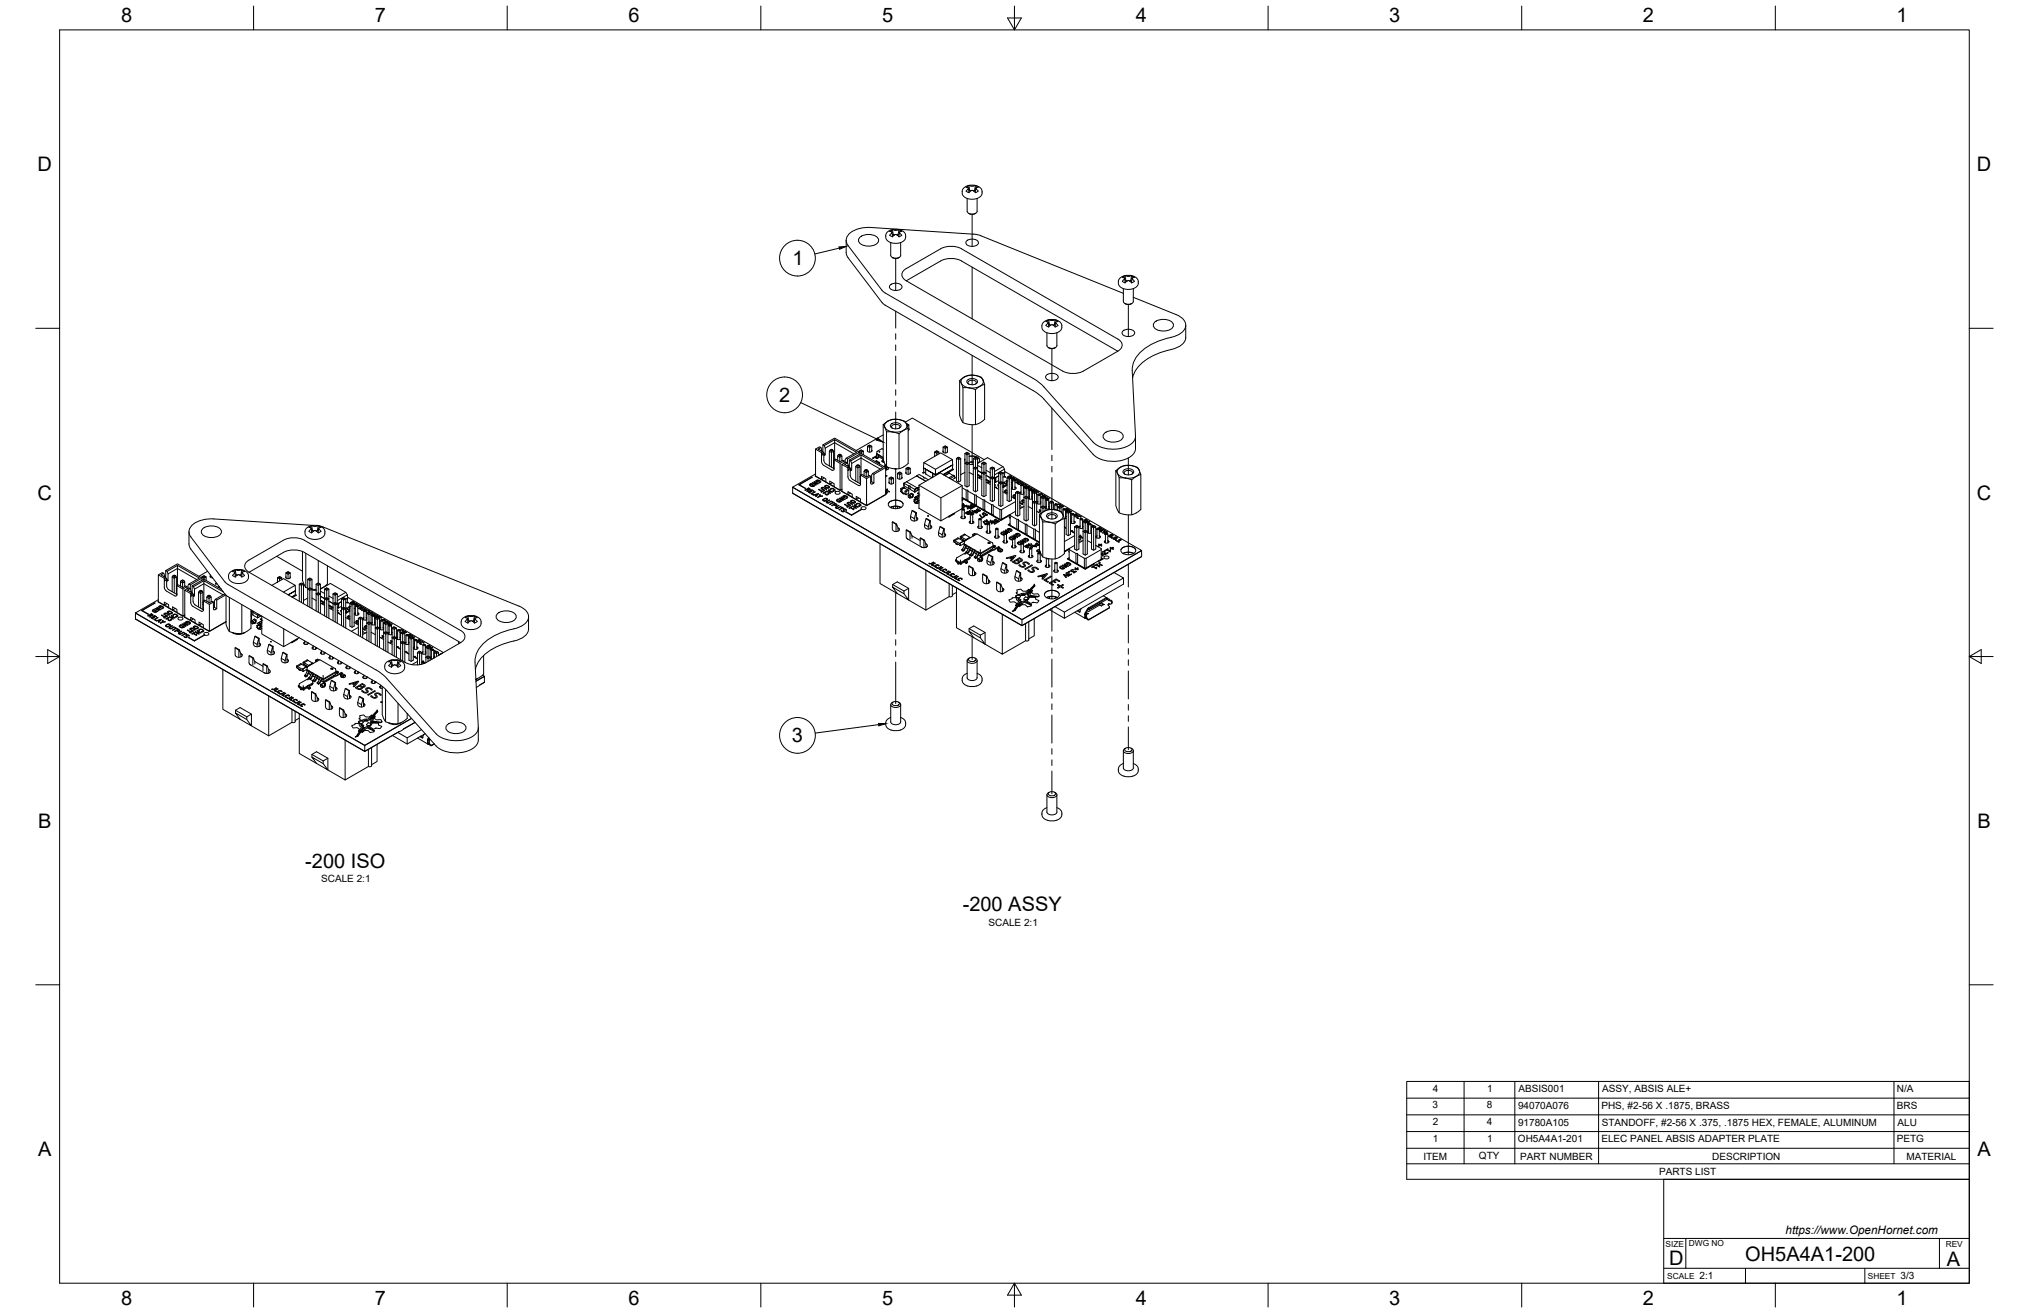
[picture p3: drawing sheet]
<svg xmlns="http://www.w3.org/2000/svg" width="864mm" height="559mm" viewBox="0 0 864 559" stroke-linecap="round" stroke-linejoin="round" font-family="sans-serif">
<defs><g id="words">
<g font-size="8.5">
<text x="51.6" y="9.4">8</text>
<text x="159.5" y="9.4">7</text>
<text x="267.5" y="9.4">6</text>
<text x="375.4" y="9.3">5</text>
<text x="483.4" y="9.4">4</text>
<text x="591.3" y="9.4">3</text>
<text x="699.3" y="9.4">2</text>
<text x="807.2" y="9.4">1</text>
<text x="16" y="72.9">D</text>
<text x="841.4" y="72.9">D</text>
<text x="337.4" y="112.9">1</text>
<text x="331.7" y="171.1">2</text>
<text x="16" y="212.6">C</text>
<text x="841.4" y="212.6">C</text>
<text x="337.1" y="316">3</text>
<text x="16.2" y="352.3">B</text>
<text x="841.7" y="352.3">B</text>
<text x="129.9" y="369.4">-200 ISO</text>
<text x="409.8" y="387.8">-200 ASSY</text>
<text x="16.2" y="492">A</text>
<text x="841.7" y="492">A</text>
<text x="710.4" y="538.4">D</text>
<text x="742.8" y="536.7">OH5A4A1-200</text>
<text x="828.7" y="538.8">A</text>
<text x="51.6" y="555.5">8</text>
<text x="159.5" y="555.5">7</text>
<text x="267.5" y="555.5">6</text>
<text x="375.4" y="555.4">5</text>
<text x="483.4" y="555.5">4</text>
<text x="591.3" y="555.5">3</text>
<text x="699.3" y="555.5">2</text>
<text x="807.2" y="555.5">1</text>
</g>
<text font-size="5" x="760" y="525.2">https://www.OpenHornet.com</text>
<g font-size="4.3">
<text x="136.7" y="375.5">SCALE 2:1</text>
<text x="420.7" y="394">SCALE 2:1</text>
<text x="609.8" y="464.6">4</text>
<text x="632.9" y="464.6">1</text>
<text x="646.3" y="464.9">ABSIS001</text>
<text x="681.9" y="464.9">ASSY, ABSIS ALE+</text>
<text x="807.3" y="464.9">N/A</text>
<text x="609.8" y="471.7">3</text>
<text x="632.8" y="471.7">8</text>
<text x="646.1" y="472">94070A076</text>
<text x="681.6" y="472">PHS, #2-56 X .1875, BRASS</text>
<text x="807.3" y="472">BRS</text>
<text x="609.8" y="478.8">2</text>
<text x="632.8" y="478.8">4</text>
<text x="646.1" y="479.1">91780A105</text>
<text x="681.7" y="479.1">STANDOFF, #2-56 X .375, .1875 HEX, FEMALE, ALUMINUM</text>
<text x="807.7" y="479">ALU</text>
<text x="609.9" y="485.9">1</text>
<text x="632.9" y="485.9">1</text>
<text x="646.1" y="486.2">OH5A4A1-201</text>
<text x="681.6" y="486.2">ELEC PANEL ABSIS ADAPTER PLATE</text>
<text x="807.3" y="486.2">PETG</text>
<text x="605.8" y="493.5">ITEM</text>
<text x="629.5" y="493.4">QTY</text>
<text x="647" y="493.5">PART NUMBER</text>
<text x="728.7" y="493.5">DESCRIPTION</text>
<text x="811.4" y="493.5">MATERIAL</text>
<text x="706.1" y="500.1">PARTS LIST</text>
<text x="723.4" y="544.5">2:1</text>
<text x="809" y="544.5">3/3</text>
</g>
<g font-size="3.5">
<text x="708.9" y="530.9">SIZE</text>
<text x="718.9" y="530.5">DWG NO</text>
<text x="828.2" y="530.9">REV</text>
<text x="709.6" y="544.2">SCALE</text>
<text x="795" y="544.2">SHEET</text>
</g>
</g></defs>
<!-- layer: Visible -->
<g fill="none" stroke="#000" stroke-width=".43">
<path d="M411.2 79.7l1 .4M411.9 79.1a5.5 5.5 0 0 1 5.4 .9l.7 1.3v1.2l-.6 1-1.9 1.1-2.7 .1-2.2-.8-1-1.4 .2-2 .7-.8 1.3-.6M412.4 79.1l.3 2M413.2 79.1h-.8l-1.2 .6M413.2 79.2h.1M415.2 79.1l-.4 2M415.2 79.1l1.1 .6-1 .4M415.2 79l-1.9 .2M377.7 98.8l.4-.4a5.9 5.9 0 0 1 5.6-.3l1.6 1.4 .1 1.8-1 1.4-2 .8-2.9-.1-1.9-1.1-.6-1v-1.2zM379.5 99.2v.1a.79 .79 0 0 0-.6 .9 .79 .79 0 0 0 1 .6M379.7 98.9l.2 1.8M379.7 98.8l-.2 .4"/>
<path d="M379.8 97.8l.4 2M379.8 97.8l.9 .1M379.9 97.8l-1.2 .7 1 .4M380.2 99.8l.4 .3M380.2 99.8l-.4 .2M380.7 97.9h.1M380.7 100l-.9 .8M380.8 97.9l.5 .1M381.3 99.8l.5 .2M381.3 99.8l-.5 .1M382.2 99.8l-.3 .3M382.3 99.8l.4 .2"/>
<path d="M382.6 97.8l-.4 2M382.6 97.8l1.2 .7-.8 .1M382.6 97.8l-1.3 .2M382.8 98.9l-.2 1.8M382.8 98.9l.2 .3M383 99.2v.1M383 98.7l-.2 .2M383 99.3l.8 .8a1.06 1.06 0 0 1-1.1 .7 1.06 1.06 0 0 1-.9-.8M383 98.6v.1M411.6 84.5v5.4a2.47 2.47 0 0 0 4.3 0M412 80.5l-.8 .8 1.2 .7M412.1 80.4l-.1 .1"/>
<path d="M412.2 80.1l-.1 .3M412.2 80.1l.2 1.9M412.2 80.1h.1M412.3 90.8l1.7 .4 1.3-.4M412.7 81.1l.4 .2M412.8 81.1l-.4 .1M413.2 81.2l-.8 .8M413.3 81.1v.1M414.4 81.3h.1M414.8 81.1l-.4 .2M414.8 81.1l.4 .1M415.3 80.1l-.2 1.9"/>
<path d="M415.3 80.1h.1M415.3 80.1l.2 .3M415.5 80.4v.1M415.5 80.5l.8 .8a1.41 1.41 0 0 1-2.3-.2l-.7 .1M415.9 84.5v5.4M360.2 102.3v5.6l.5 1.3 14.7 19.5 1.3 1.2M366.1 100.9a5.7 5.7 0 0 1 7.8 .9 2.93 2.93 0 0 1-3.4 2.9 4.4 4.4 0 0 1-5.1-2.4zM379.1 103.2v5.5a2.47 2.47 0 0 0 4.3 0l-.1-5.5M379.7 109.6l1.8 .4 1.2-.4M380.6 100v.1M381.9 100v.1M385.7 119.5l66.5 38.4a9.9 9.9 0 0 0 9 0l14.6-8.4"/>
<path d="M409.3 105.9l66.5 38.4a2.74 2.74 0 0 1 1.8 2.6 2.74 2.74 0 0 1-1.8 2.6M409.3 111.1l66.5 38.4M409.3 111.1a9.9 9.9 0 0 0-9 0l-14.6 8.4M409.3 105.9a9.8 9.8 0 0 0-9 0l-14.6 8.4a2.74 2.74 0 0 0-1.8 2.6 2.74 2.74 0 0 0 1.8 2.6M411.4 102.5a3.4 3.4 0 0 1 5.1 .8 3.1 3.1 0 0 1-5.4 0zM478.5 118.2v.1M478.5 118.2l-.8-.1 1.2-.7 .3 2 .4 .3M478.5 118.8l-.8 .9a1.38 1.38 0 0 0 2.3-.2h.7l1 .9M478.5 118.3l.2 .2M478.5 118.8v.1M478.7 118.5l-.2 .3M478.7 118.5l.2 1.8"/>
<path d="M478.9 117.4l.8 .1M479.2 119.4l-.4 .2M479.6 119.6h.1M479.7 117.5h1M480.8 117.5h-.1M480.9 119.6h.1M481.3 119.4l.4 .2M481.7 117.4l-.9 .1M481.8 118.5l-.1 1.9 1.1-.7M481.8 118.5l.2 .3M482 118.3l-.2 .2M482 118.8v.1"/>
<path d="M482 118.8l.8 .9M482 118.2v.1M482.2 117.5a5.5 5.5 0 0 0-5.4 .8l-.8 1.6 .1 1 .5 1 1.9 1.1 2.9 .1 2.2-.9 .9-1.5-.3-1.8-.7-.8-1.3-.6M482.8 118.1l-1.1-.7-.4 2-.4 .3M482.8 118.1l-.8 .1M376.7 129.9l63 36.3 2.6 1.7 2.1 2M378.9 121.3a3.4 3.4 0 0 1 5 .8 3.1 3.1 0 0 1-5.4 0zM445.8 136.2a5.5 5.5 0 0 1 5.5 1l.6 .9 .1 1.4-.9 1.4-2.2 1h-2.3l-2.3-1-.8-1.6 .3-1.7 .8-.8 1.2-.6M446 137h.1M446 137.6l-.8 .9M446 137.1l.2 .1M446 137.6h.1"/>
<path d="M446.2 137.3l-.2 .3M446.2 137.3l.2 1.8M446.2 137.2v.1M446.3 136.2l.4 2M446.7 138.2l.4 .2M446.7 138.2l-.4 .2M447.1 138.4h.1M447.2 136.3l-.9-.1-1.1 .7 .8 .1M447.2 138.3a1.06 1.06 0 0 1-1 .9 1.06 1.06 0 0 1-1-.7M447.2 136.3h.1M447.3 138.3h-.1M447.7 138.2l-.5 .1"/>
<path d="M447.7 138.2h.1M447.8 138.2l.4 .1a1.2 1.2 0 0 0 2.1 .2M448.4 138.4h.1M448.7 138.2l-.3 .2M448.7 138.2l.4 .2M449.1 136.2l-.4 2M449.1 136.2l1.2 .7-.8 .1M449.1 136.2l-1.9 .1M449.3 137.3l-.2 1.8M449.3 137.3l.1 .3M449.3 137.2v.1M449.4 137.1l-.1 .1"/>
<path d="M449.5 137.6h.1M449.5 137.6l.8 .9M449.5 137h.1M478.1 122.8v5.5a2.47 2.47 0 0 0 4.3 0v-5.5M478.1 124.8l-61.6-24.8-45.7-3.2a11.6 11.6 0 0 0-10 3.5l-.4 .7a3.4 3.4 0 0 0 .5 3.5l15.1 19.6 65.7 38.2 2.7 2.4 20.9 23.5a13.6 13.6 0 0 0 16.8 .2 3.8 3.8 0 0 0 1.2-2.9l-1.4-27.7M478.7 129.2l1.8 .4 1.3-.4M482.4 126.5l18.2 7.4a4.7 4.7 0 0 1 3.8 5.9 8.1 8.1 0 0 1-5.9 3.7 22.3 22.3 0 0 0-15.6 9.7l-.8 2.2-.2 2.3M491.6 137a5.7 5.7 0 0 1 7.8 .9 2.93 2.93 0 0 1-3.4 2.9 4.4 4.4 0 0 1-5.1-2.4zM504.7 138.4v5.2a6.6 6.6 0 0 1-6.2 5.1 23.3 23.3 0 0 0-15.2 9l-1.2 3.1M445.4 159.7a3.4 3.4 0 0 1 5 .8 3.1 3.1 0 0 1-5.4 0zM445.6 141.6v5.5a2.47 2.47 0 0 0 4.3 0M446.2 147.9l1.8 .5 1.2-.5"/>
<path d="M449.8 141.6v5.5M477.9 140.9a3.4 3.4 0 0 1 5.1 .8 3.1 3.1 0 0 1-5.4 0zM377.9 179.3l-2 1.4M377.9 179.3l-1.3 1.2v1.4M382.5 178.5l1.3 .3a2.22 2.22 0 0 1 2 1.7M382.5 178.5h-2.7l-1.9 .8M382.5 178.5l1.9 .6 1.5 1.4M382.5 178.5l-2.8 .1-1.8 .7M385.4 179.6l2.9-1.7 30.6 17.7M408.5 161.9v14.9l1 2.5a6.3 6.3 0 0 0 4.5 1.5l2.6-.6 2.5-1.7v-14.9M409.2 163.1l1.5 1.4 1.8 .6M409.2 163.1l.7 1.9"/>
<path d="M409.9 165l2.6 .1M409.9 165v14.9M410.4 160.5l-1.2 .8a.95 .95 0 0 0-.1 1.7l.1 .1M410.4 160.5l2.1-.8 3.8 .4a2.22 2.22 0 0 1 2.1 1.6M410.4 160.5l-1.2 1.2v1.4M410.4 160.5a6.5 6.5 0 0 1 8 1.2M411.8 161.8a2.82 2.82 0 0 1 4.3 .6 2.65 2.65 0 0 1-4.6 0zM412.4 163.4l-.3-.2a1.56 1.56 0 0 1 2.4-1.3l1 .7-.3 .8M412.5 165.1l2.7 .7M415.2 165.8v14.9M417.1 164.4l-1.9 1.4M417.2 164.4l-1.9 .6-2.8 .1"/>
<path d="M418.4 161.7l.7 1.9M418.4 161.7v1.4l-1.2 1.3M419.1 163.6l-2 .8M444.3 169.9l21 23.5M347.1 191.1l1.7-1 .6 .4-1.1 .6 1.9 1.2-.5 .3M349.4 191.8l.4-.3v.5M349.4 190.5l.4 1M349.7 193.2l.2 .3-.2 2.9 .3 1.1 4.1 2.6h.7l.2-.5M350.2 192.3l.3 .4M350.2 189.3v3M350.5 192.7l-.8 .5v-.6l-2.6-1.5v11.5l2.6 1.4v-1.3l1.8 1.1v1.3M350.5 192.7l.4 .4-1.1 .6"/>
<path d="M350.6 193.9l.6-.3v-2.9l4-2.3v7.2M350.8 189.7l.4 1M351.2 193.6l-.6-.4v2.7l.4 1 4 2.6M353 198.3v-6.3l.9 .6 .9-.6v7.3M353.3 191.6l.6-.4 .6 .4-.6 .3zM353.3 191.6l-.3 .4M353.9 191.9v6.9M354.5 191.6l.3 .4M355 195.7l2.6 1.5 1.7-1M355 197.2l-.2 .1M355 196.2l-.1 .1M355.2 187.1l-4.4 2.6-.6-.4 5-2.8 10.5 6"/>
<path d="M356.5 194.1v1.8M356.8 193.6l.6-.3 .6 .3-.6 .3zM356.8 193.6l-.3 .5M357.4 193.9v.7l-.9-.5M357.6 197.2v11.4M358 193.6l.3 .5M358.3 196.1v-2l-.9 .5v1.8M358.4 197.7l1.7-1.1 .6 .4-1.2 .7 2 1.1-.6 .3M359.3 197.1v-.9l-.6-.3-1.1 .6-2-1.1-.6 .3v3.9M360.6 198.3l.5-.3v.5M360.7 197l.4 1M360.7 195.4l-.6-.4-.4 .6v1.3"/>
<path d="M360.9 199.7v-.6l-2.5-1.4v11.4l2.5 1.4v-1.3l1.8 1.1v1.3l3.6 2M360.9 199.7l.2 .4-.2 2.8 .4 1.1 4.1 2.6h.6l.3-.6-3.5-2-.7-.9-.2-3.4 .6 .4M361.5 195.8v3l.3 .4M361.8 199.2l-.9 .5M361.8 199.2l.3 .4M362 199.6l-.9 .6M362.1 196.2l.4 1M363.4 193.1l-8.2-4.7v-1.3l9.4 5.4-4.5 2.5M364.6 198.1l.5-.4 .6 .4-.6 .3zM364.6 198.1l-.4 .4M365.1 198.4v6.9M365.6 192l.5-.3 .4 .3"/>
<path d="M365.7 193.4v-.9l-5 2.9v1.7M365.7 198.1l.4 .4M366.1 191.7l.4-.2 1 .5M366.5 193.6l-4.4 2.6-.6-.4 5-2.8 10.5 6M366.5 193v-.5l1-.5v1.5M367 191.7l-.5 .3v.5l-.9-.5v.4M369.2 191.8v-.1a.93 .93 0 0 0 1 .7 .93 .93 0 0 0 .9-.7v.1M369.2 192.1v-2.2l.9 .5v2M369.7 189.7l-.5 .2M370.6 189.7l-.5 .2M371.1 189.9l-1-.5-.4 .3 .4 .2v.5l1-.5v2.2M372.7 194.5v.4l.6 .3v-.3"/>
<path d="M373.1 193.4v-.4l2.8 1.6M373.1 194.2l-1.4 .9-.3-.2M373.2 193.9l-1.8 1M373.2 193.9h.1M373.2 196.3l-.7 .1M373.3 196.3l.8 .5M373.3 196.3l-.6 .3M373.3 193.5l-.2-.1 .1 .3M374 193.7l-.1 1-.6 .5M374 194.4l1.9 1.1M374.1 196.7l-.5 .3M374.1 196.8h.1"/>
<path d="M374.1 193.6l-.7-.2-.3 .9-.4 .2 .6 .4 .3-.2 .4-1M374.1 194l1.8 1M374.1 196.8l.3 .7M374.2 192.2h.3zM374.2 192.3h.2M374.4 197.4l-.1 .1M374.7 199.6l-8.2-4.7v-1.3l9.3 5.4-4.4 2.5M375.4 190.9v.1M375.4 196.1l.6 .7v-.4M375.9 180.7l.7 1.2M375.9 180.7v14.9l1.1 2.5a5.6 5.6 0 0 0 3.8 1.4l2.6-.2 3.1-2.1v-14.8M375.9 191.3l-.5-.4-2 1.2-.3 .9"/>
<path d="M375.9 195.3l-.5 .8 .8 .2M375.9 185.1l-11.5 6.6M376.3 196.6l-.3 .2M376.6 197.9l.3 .2M376.6 181.9l1.5 1.4 1.9 .5M376.6 181.9l.3 .6a1.2 1.2 0 0 0 .5 1.2 1.2 1.2 0 0 0 1.3 0l1.3 .2M376.7 198.2h.1M376.7 198.2l-.5 .3M376.7 198.2l.3 .2M376.8 197.8l-.2 .1M376.9 198v.1M377 199.7l.1 .1"/>
<path d="M377 199.2l.1 .1M377 198.4l.3 .1M377 198.4l-.6 .3M377.1 199.8l.3 .1M377.1 199.3l.3 .7M377.3 183.8v14.9M377.7 198.8l.1 .1M377.8 198.9l-.7 .4M377.8 198.9h.1M377.9 198.9l.2 .7-.7 .4M379.2 180.5a2.82 2.82 0 0 1 4.3 .7 2.65 2.65 0 0 1-4.6 0zM379.8 182.2l-.2-.2a1.56 1.56 0 0 1 2.4-1.3l1 .7-.3 .8"/>
<path d="M380.7 199.5h.5M381.5 199.5l-.3 .2M382.7 184.6v14.9M385.8 180.4l1 .4M385.8 180.5l.5 1.1a.83 .83 0 0 1-.1 .9 .83 .83 0 0 1-.9 .3l-1.4 .8a1.76 1.76 0 0 1-2.8 .5l-1.1-.2M385.9 180.5a2.56 2.56 0 0 1-2.4 3.1l-3.5 .2M386.1 199.1l-.5 .2M386.1 181.2l.7-.4v2.2M386.4 180.5l-.4 .3M386.9 182.6v.1M386.9 182.5l-.3 .7M387 199.1l-.5 .2"/>
<path d="M387.4 199.3l-.9-.5-.4 .3 .4 .2v.6l.9-.6v2.2M393 199.1l5.2 3zM393 199.1l.2-2.2 5 2.8v2.4l7.3-4.3-7.3 4.3v.4M393 199.1l.2 1.9 .8 .4M394.2 199.8l-.2 1.9M397.8 194.2l-.1 .1M397.8 192.4l.5-.3 .4 .3M398.2 199.7l7.1-4.1v4.1l-3.9 2.3M398.3 192.1l.4-.3 .9 .6M399.2 192.1l-.5 .3v.5l-.9-.5v1.8M399.6 193.2v-.8l-.9 .5v.8M401.4 192.2v-.2a.93 .93 0 0 0 .9 .8 .93 .93 0 0 0 .9-.8l.1 .2"/>
<path d="M401.4 190.3l.5-.3 .4 .3M401.9 190l.4-.2 .9 .5M402.8 190l-.5 .3v.5l-.9-.5v2.1M403.2 192.4v-2.1l-.9 .5v2M405.3 195.6l-4.9-2.9-7.2 4.2M407.1 195.1l.9 .5v9.6M407.5 194.8l.5 .3v.5l.9-.5v9.5l-.9 .6-.9-.6v-9.5M407.5 194.8l.5-.2 .5 .2M407.5 194.8l-.4 .3M408 195.1l.5-.3 .4 .3M410.6 195.6l.1 .8M410.7 193v13.7l.9 .5 .9-.5v-9.5l-.9 .5v-.5l-.5-.3"/>
<path d="M410.7 193l.9 .5v3.2M411.1 192.8l.5 .2v.5l.9-.5v4.2l-.4-.3-.5 .3M411.6 196.7l-.9 .5 .9 .5v9.5M411.6 193l.5-.2 .4 .2M411.6 196.7l.5 .2M412.1 192.8l-.5-.3-.9 .5M412.5 197.6l1.8 .1M412.5 194.2a3.3 3.3 0 0 1 4.5 1.8l-.9 1.1M412.5 194.3a4.1 4.1 0 0 1 4.4 1.3M414.3 199.2l.9 .6 .9-.6v9.6l-.9 .5-.9-.5zM414.3 195.1l.9 .5v3.1M414.3 195.1v4.1l.9-.5"/>
<path d="M414.3 196.6l-1.8 .1M414.3 196.7l-1.8 .1M414.7 194.8l.5 .3v.5l.9-.5v4.1l-.5-.2-.4 .2v.6M414.7 199l.5 .2M415.2 195.1l.4-.3 .5 .3M415.2 199.8v9.5M415.2 198.7l.4 .3M415.6 194.8l-.4-.2-.9 .5M416.1 197.2l4.2-2.4 6.6 3.8 .7 1M416.1 198.1l1.8 1M418.3 196.9l.5 .3M418.8 197.7l.9-.5v4.1l-.5-.2-.4 .2"/>
<path d="M418.8 197.7l-.9-.5v4.1M418.8 197.7v3.1M419.2 196.9l-.4-.2-.9 .5M419.7 197.2l-.5-.3-.4 .3v.5M421.5 199.2v13.7l.9 .6 .9-.6v-9.5l-.9 .5v-.5l-.5-.3M421.5 199.2l.9 .6v3.1M421.9 199l.5 .2v.6l.9-.6v4.2l-.5-.3-.4 .3M421.9 199l.5-.3 .4 .3M421.9 199l-.4 .2M422.4 199.2l.4-.2 .5 .2M426.9 198.6l-3.6 2.1M470.2 184.3a5.7 5.7 0 0 1 7.8 .9 2.93 2.93 0 0 1-3.4 2.9 4.4 4.4 0 0 1-5.1-2.4z"/>
<path d="M476.9 198.9l-2 1.4M476.9 198.9l-1.2 1.2v1.4M481.5 198.1l1.3 .3a3.8 3.8 0 0 1 2.7 3.4l-1.9 1M481.5 198.1h-2.7l-1.9 .8M481.5 198.1a3 3 0 0 1 3.4 3.4l-1.3 1.2M481.5 198.1l-2.8 .1-1.8 .7M483.3 185.7v5.2a5.9 5.9 0 0 1-4.9 4.8 13.8 13.8 0 0 1-13.1-2.3M337.4 207.4l97.6 56.4v2.4l-97.6-56.3zM337.4 209.9l97.6 56.4 50.8-29.4M340 206.3l5.7-3.2-5.5 3.2 2.7 1.6-2.9-1.5M340 206.3h.1M344.1 207.7l-1.5 .9 .8-.3 .1 .8 .3-.5h.5"/>
<path d="M344.1 209.5l.8 .2M344.1 207.7l.7 .3v.4M344.1 209.3v.1M344.2 208.5l.4-.4-.5-.2-.5 .3 .6 .3M344.8 208.4l-.5 .2M344.8 206.3l.4-.3 1.2 .7-.9 .2zM345.1 205.8l-.4 .3a1.12 1.12 0 0 0 .8 1.1 1.12 1.12 0 0 0 1.3-.5l-1.6-.9M345.3 205.8h-.2M345.3 210.2l.9 .3M345.4 210.1v.1M345.4 209.2l-1.1 .2 .6 .3M345.7 205.5l1.9 .2-1-.7 1.6 .9-1.8-.2 1 .6-.2 .1z"/>
<path d="M346.2 209l-.6-.3-.5 .3 .4 .2M346.3 210.7l2.1-.6-1 1.2v-.4l-.5-.3zM346.3 208.9l-.7-.4-1.5 .9M346.3 208.9l-.1 .1M346.9 209.4l-1.6 .7M346.9 209.4l-1.3 .7 .6 .4M347.1 202.5l10.4 6.2M347.1 210.6l.9-.3-.4 .5zM348 204.5a.62 .62 0 0 1 .7 .1 .62 .62 0 0 1 .1 .7l-.3 .1 .2 .1M348 204.5l-.5 .2 .7 .1-.2 .3-.7-.2a1.14 1.14 0 0 1 1.1-.6 1.14 1.14 0 0 1 1 .8l-.7 .4M348.9 210.6h.2l-.2 .6 1.2-.1-2.1 .6zM349.7 209.4l.9-.5-.6 .1-1.5-.7 1.3 .9-.4 .2 .3 .1"/>
<path d="M349.7 204l3.5 2.1M349.9 207.5l-.3 .5 1.2 .7 .2-.1-1.1-.9 .5-.1 1.4 .6-1.2-.7M350.2 212.7a1.19 1.19 0 0 1 2-.1 1.13 1.13 0 0 1-1 .7 1.13 1.13 0 0 1-1-.6zM350.4 209.8l1-.5 .2 1.1 1.1-.3a.8 .8 0 0 1-.7 .6 .8 .8 0 0 1-.8-.4v-.7zM350.4 212.7a.91 .91 0 0 1 1.6-.1 .92 .92 0 0 1-1.6 .1zM350.6 207.4h-.7M350.6 203.3l-.9 .7M351.7 213.5v.4M351.9 213.8l.3 .1M352 213.6v.2M352.2 213.9h.4M352.4 210.1v.1"/>
<path d="M352.8 208.5l1.5 .9-.9-.3-.6 .4 .6 .3M352.8 208.5l-.2 .1 .6 .4-.6 .4-.9-.3 1.5 .9 .2-.2M352.8 207.2a.92 .92 0 0 0-1.5-.1 .88 .88 0 0 0 1.5 .1M352.9 212.8l-1.2 .7M352.9 212.8l-1 .8M353.1 207.4a1.27 1.27 0 0 0-2.1-.5l.7 .7 .7 .2M353.1 207.4l-.6 .3M353.3 206l1.7 1.1M353.4 208a1.12 1.12 0 0 1 1.2-.1 1.12 1.12 0 0 1 .7 1l-.9 .1 .6-.3a.93 .93 0 0 0-.7-.7 .93 .93 0 0 0-.9 .4zM353.7 213.3l-1.1 .6M353.7 213.3l-1 .7-1-.1M354 215.1l.2 .1"/>
<path d="M354.2 213.7l.3 .1-1.3 .9 1.5-.7 .3 .1M354.2 205.4l-1 .7v-1.3l1.8 1v1.3l2.6 1.5 .8-.4M354.2 213.7l.8 .4M355.5 214.3l-1.5 .8M355.5 214.3l.7 .3v.4M355.5 209.5a1.12 1.12 0 0 1 1.2-.5 1.12 1.12 0 0 1 .8 1 1.12 1.12 0 0 1-1.1 .4 1.12 1.12 0 0 1-.9-.9zM355.6 215.1l.4-.3-.5-.3-.5 .3 .6 .3M356.2 215l-.7 .2-.7-.3-.6 .3M356.4 212.8l1.4 .5-.4 .2a.75 .75 0 0 1-1-.7zM356.7 212.4l1.5 .9a1.27 1.27 0 0 1-2.2-.4l.5-.4M356.7 212.4h-.2M356.9 215.1l-1.2 .7v.4l1 .2 1.2-.8-1.3 .6-.7-.1 1.1-.9"/>
<path d="M356.9 215.1l.1 .1M358.1 216l.4 .1-1.4 .8M358.2 211.6l1.4 .8M358.2 211.6l-.3 .1 1.1 .6-1.9-.2 1.5 .9 .3-.1-1.1-.6 1.8 .2M358.3 209.1l10.5 6.1 8.2-4.7M358.3 215.9l.8 .5-.5-.2-1.4 .7M358.3 215.8l-.1 .1M358.4 208.3l-.9 .4M358.4 209h-.1M359.1 216.7l-.2 .1M359.1 216.7h.7M359.4 216.8l-.3 .2 .3 .5a.79 .79 0 0 1-1.3-.2l1 .3-.2-.8"/>
<path d="M359.5 214.8l1.3 .7-.3 .3 1.1-.5-.3-.1M359.5 214.8l1.5 .6 .3-.2M359.6 212.4v.1M359.7 211.6l-.4 .2-.6-.3a1.15 1.15 0 0 1 1.2-.6 1.15 1.15 0 0 1 .9 .9l-.8 .3 .4-.2a.81 .81 0 0 0-.5-.8 .81 .81 0 0 0-.9 .2l.7 .3M359.8 216.7l.5 .4-.9-.3M360 217.8l2.4 1.3 4.3-2.4a.93 .93 0 0 1 .4-1.2 .93 .93 0 0 1 1.2 .3l.3 .2a1.06 1.06 0 0 1-1.8 .8l-4.4 2.5zM360.9 214.1v.2M360.9 213.8l-.3 .6 1.4 .6-1.1-.7M361 210.5l1.7 1M361.6 216.3l-.2-.1 1-.5-.3 .3 1 .6 .4-.3v.5l-1.6-.7-.3 .2M361.6 213.8l1.2 .8-1.3-.6-.6 .1M361.6 213.8h-.6"/>
<path d="M361.9 209.8l-1 .7M361.9 200.4l.6-.3v-2.9l4-2.3v7.2M362 213.3a1.16 1.16 0 0 1 1.2-.3 1.16 1.16 0 0 1 .8 .9 1.38 1.38 0 0 1-2-.6M362.9 213.1l-.6 .3 .9 .5M362.9 213.1l.9 .5M363.8 213.7l-.6 .3M364.2 204.8v-6.3l.9 .6 1-.6v7.3M364.5 214.4a1.12 1.12 0 0 1 1.1-.2 1.12 1.12 0 0 1 .7 1l-.8 .1 .6-.2a.95 .95 0 0 0-.8-.7 .95 .95 0 0 0-.9 .4zM364.5 216.2l-.2 .1-1.5-.9 .9 .3 .6-.3-.7-.5h.2l1.5 .9-.8-.3-.6 .4 .5 .3M366.3 202.2l2.5 1.5 1.8-1M366.3 203.7l-.2 .1M366.3 202.7l-.2 .1"/>
<path d="M366.7 216.7h.1M367.8 200.6v1.8M368.1 200.1l.6-.4 .6 .4-.6 .3zM368.1 200.1l-.3 .5M368.7 200.4v.7l-.9-.5M368.8 203.7v11.4M369.3 200.1l.3 .5M369.6 202.6v-2l-.9 .5v1.8M370.6 205.2l.4-.2 1 .5-1 .6-.4-.6M370.6 205.5v-2.8l-.6-.3-1.2 .6-1.9-1.1-.6 .3-.2 .7 .2 3.2M372 205.5v-3.6l5-2.9v11.4M372 201.9l-.6-.4-.4 .6v2.9"/>
<path d="M377 210.4l-8.2 4.7-2.5-1.4v-1.4l-1.9-1v1.3l1-.7M377 202.5l.5 .1M377 208.9l.7 .7-.4 .4 .1-.5-.4 .1M377 210.3v.1M377 209.1l.1 .1M377 209.6h.1M377.1 209.3h.1M377.1 210.4v.1M377.1 209.3l-.1 .1M377.4 208.3l.3-.1-.1 .5 1 .6-1.2-.5zM377.5 202.6l-.5 .3M378.1 214.4a4.1 4.1 0 0 1 6.3 0"/>
<path d="M378.4 205.4v-.2a.93 .93 0 0 0 1 .8 .93 .93 0 0 0 .9-.8v.2M378.4 203.5l.5-.3 .4 .3M378.5 213.7a4.2 4.2 0 0 1 5.9 .8 2.77 2.77 0 0 1-3.5 2 2.1 2.1 0 0 1-2.7-2.4zM378.9 203.2l.4-.2 .5 .2M378.9 215.9a5 5 0 0 1 4.6 0M379 216l2.6-.5 1.9 .5M379.3 215.8v.4M380.3 205.7v-2.2l-1 .5v2M380.3 203.5l-.5-.3-.5 .3v.5l-.9-.5v2.2M380.3 215.6v.8M382 201.4l.5-.2 .4 .2M382 215.5v1"/>
<path d="M382 203.2a.93 .93 0 0 0 1 .7 .93 .93 0 0 0 .9-.7M382 203.2v.1M382.5 201.2l.4-.3 .9 .5M382.9 215.8v.4M383.4 209.2h.1M383.4 201.2l-.5 .2v.6l-.9-.6v2.2M383.4 209.3l.4 .2M383.8 208.3v1.2M383.8 209.5h.1M383.8 203.6v-2.2l-.9 .6v1.9M383.9 209.4h.1M383.9 209.4l1.3 .8"/>
<path d="M383.9 203.2v.1M383.9 209.4l-.1 .1M384.1 210l.6 .1-.6-.1M384.5 207.3h.1M384.7 205.7v1.1M384.8 205.7h.1M384.8 205.7l-.1 1.1M384.8 206.8l2 1.1v-1.1M384.8 205.6l2 1.2M384.9 207.6l-1 .7M384.9 207.6l1.3 .8M384.9 207.7h.1"/>
<path d="M384.9 207.6l-1.1 .6M384.9 207.6v.1M384.9 207.6l-.4-.3-1.1 .7v1.2M385.2 210.3h.1M385.2 210.3l.5 .2M385.6 201.2v-.1a.93 .93 0 0 0 .9 .7 .93 .93 0 0 0 .9-.7l.1 .1M385.6 201.5v-2.2l.9 .6v2M385.8 205l4.6 2.7M385.8 205l-1 .6v1.2M386.3 208.4l-1.1 .6v1.3M386.3 208.4l.5 .2M386.3 208.4h.1"/>
<path d="M386.6 210.8v.7M386.6 211.5v.1M386.6 211.6l.7 .3M386.6 210.8l.7 .4M386.6 210.8h.1M386.7 208.6l-1 .7v1.2l1-.5M386.7 208.6l.1 .1M386.8 208.7l-.1 1.2M386.8 206.8h.5v.3M386.8 207.9h.5M386.9 210.6l-.3 .2M386.9 210.6l.6 .4"/>
<path d="M386.9 210.6h.1M387.3 211.1v.9M387.3 207.1l2.1 1.2v1.1l-2.1-1.1zM387.5 219.8l1.7 .9M387.6 211h.1M387.6 211.8l-.3 .2M387.6 211.8h.1M387.6 211v.8M387.7 210.1v.1M387.8 210.2l-.9 .5M387.8 210.2l.6 .3M387.8 210.2h.1"/>
<path d="M388 210l-.3 .1M388 210l.7 .3M388 210h.1M388.2 217.4l1.6 .9M388.2 211.5l-.3 .3 .3-.3M388.3 211.3h.1M388.4 210.5v.8M388.4 211.3l-.8 .4M388.4 210.5h.1M388.4 211.2v.1M388.4 211.3h.1M388.7 210.3v.1"/>
<path d="M388.7 210.4v.7M388.7 211.2l-.3 .1M388.7 211.1h.1M389 212.7v.8M389 213.5l.3 .2M389 213.5h.1M389.1 212.7h-.1M389.1 211.8l.6-.3 1.1 .6-.6 .3zM389.3 213.6l.1 .1M389.3 212.9v.8M389.4 213.9l.4 .3zM389.4 209.4v-1.1v1.1"/>
<path d="M389.4 213.6l.8 .5M389.4 213.6h.1M389.4 213.7h-.1M389.4 212.9h.1M389.7 212.3l-.6 .4M389.7 212.3h.1M389.7 212.3l.3 .2M390 212.5l-.6 .4M390 212.5h.1M390 212.5l-.7 .4M390 212.5l.8 .5M390 218.2l-1.8-.8-.7 3.3"/>
<path d="M390 212.5v.1M390.1 202.6l-4.3 2.4M390.1 202.6l3.9 2.2M390.1 202.5v.1M390.2 213.4v.7M390.2 214.1l.3 .2M390.2 213.3v.1M390.3 207.9h.1M390.3 208.7h.1M390.4 207.7l-1 .6M390.4 213.6v.7M390.5 214.3h.1"/>
<path d="M390.5 213.5h.1M390.5 212.6l.3 .2M390.6 212.6l-.2 .1M390.6 212.9h.1M390.8 212.8l-.1 .1M390.8 213l-.6 .4M390.8 213h.1M390.9 213l.2 .1M391.1 213.1l-.6 .4M391.1 214l-.6 .3M391.1 213.1h.1M391.1 206.5l9.4 5.4v9.8l-9.4-5.4z"/>
<path d="M391.1 206.5l9.1-5.2 9.3 5.4v9.8l-9 5.2M391.1 207.3l-1.7 1 1-.6M391.1 208.4l-1.7 1M391.1 211.5l-.7-.4-.6 .3 1.3 .5M391.1 210.7h.1M391.1 210.7l-.6 .3 .6 .4M391.1 207.4l-.8 .5M391.1 208.2l-.8 .5M391.1 208.2l-.8 .4M391.2 213.9l-.1 .1M391.2 209.8l-.7 .2 .7 .1M392.7 201.2l.3 .1"/>
<path d="M393.2 203.4v-.3l-2-1.2-1.1 .6 4 2.3M393.2 200.9l-.5 .3M393.2 203.1v.3h.6M393.4 201.1l-.4 .2M393.8 203.4l1.3 .8M394 201.7l.1 .1M394 201.8l2.7 1.5M394.9 219.5l.3 .1zM396.9 201.7v1.5M397.1 201.6v1.5M397.1 201.4l-.2 .3M401.7 202v.2"/>
<path d="M401.8 201.9v.1M402.3 202.4l.1 .1M403.5 201l-1.7 .9M403.5 201l.6 .3M403.5 201h.1M403.7 201.1l2.2-1.3-.3-.1-4.1 2.3M404 201.4l1.6 .9M404 201.4l-1.6 1M404 201.3l-1.7 1M404 201.3h.1M404.1 201.3v.1M405.7 202.3l-1.7 1.2"/>
<path d="M405.8 202.3l.5 .3M405.8 202.3h-.1M406.3 202.6l-1.7 1.2M406.3 202.6v.9M407.1 203.1l-1.9 1.1M409.4 216.9v3.8M409.4 219.7l-.3 .2a.89 .89 0 0 0 .6 1 .89 .89 0 0 0 1.1-.4l.1-.4-.4-.4M409.4 219.8l-.4 .3M409.5 215.5l.1 .1M409.5 211.8l1.7 .9h.7M409.5 207.6l1.7 1h.7v.4l2.9 1.7h.7v.4l2.9 1.6h.7v.4l2.9 1.7h.7v.4l2.9 1.7h.7M409.5 212l16.4 9.5 3.9-2.2-.2-.2"/>
<path d="M409.5 211.8l16.5 9.5 3.5-2.1M409.5 212.2l.4 .4-.4 .4M409.5 212.5v.3M409.5 214.8l.4-.5 .9 1-1.3-.3M409.5 216.1l2-1.1 .6 1.5M409.5 206.7l-9 5.2M409.5 215.3l.4 .4-.4 .3M409.6 216.3l1.8-1 .4 1.3 .3-.1M409.6 215.7l-.1 .1M409.6 216.3h-.1M409.6 215.6v.1M409.7 216.6l-.3 .3 .4 .2 .6-.2-.3-.3"/>
<path d="M409.8 214.9l.5 .2zM410.4 216.9v3.8M410.5 219.8l.4 .3M410.7 201l-1.8 1M411 218.3v.1M411.2 208.6v4.1M411.5 218l1.2 .4a.74 .74 0 0 1-.6 .6 .74 .74 0 0 1-.8-.4l-.3-.2M411.5 217.9l-.5 .4M411.8 217.7l.5 .1 .4-.6 .9 1zM411.9 209v4.1l2.9 1.7h.7M411.9 218.3h.1M412 218.3h-.7h.7"/>
<path d="M412.1 218.5l-.1 .3 .4-.2M412.1 218.5h.3M412.2 215.3l-.3 .3a.97 .97 0 0 0 1.7 .4 .84 .84 0 0 0-1.3-.2l.2-.3M412.2 215.3l.3 .1M412.4 218.5v.1M412.5 201l1.8 1M412.6 217.8l.5 .2zM412.9 216.2h.1M413 218.9v3.9M413.1 214.8l.4-.2 1.3 .7a.9 .9 0 0 1-1 .4 .9 .9 0 0 1-.7-.9zM413.3 216l-.8-.1 .4 .3M413.3 216l-.3 .2"/>
<path d="M413.3 216h.1M413.3 215l.2-.2 .9 .6-.4 .1zM413.3 218.6l-.3 .4 .4 .2 .6-.2-.3-.4M413.7 217.3l.5 1.5M413.7 217.3h.3l.5 1.4-.3 .1M414 218.9v3.9M414.5 217.5l.6-.2 .9 .5a.76 .76 0 0 1-.6 .5 .76 .76 0 0 1-.7-.3zM414.7 217.7h.1M414.7 217.7l.3 .2M414.8 210.7v4.1M415 217.9h.1M415 217.5h.1"/>
<path d="M415 217.5l-.3 .2M415 217.5l.3 .2M415.3 215.5l-2.3 1.1 2.2-1.1M415.3 217.7l-.3 .2M415.3 217.7h.1M415.5 211.1v4.1l2.9 1.7h.7M415.7 216.8l.5-.2 1.1 .7a.91 .91 0 0 1-1 .3 .91 .91 0 0 1-.6-.8zM415.8 217.9l-.5 .2 .5-.2M415.9 216.9l1.1 .4h-.8zM416.1 203.1l1.8 1M416.1 200.2l1.8 1.1M416.1 201.9l1.8 1"/>
<path d="M416.1 202l1.8 1M416.1 202.3l1.8 1M416.6 203.4l.7-.2-.4 .3M417.9 201.3l.9 .5v9.6M418.3 201.1l.5 .2v.5l.9-.5v9.6l-.9 .5-.9-.5v-9.6M418.3 201.1l.5-.3 .4 .3M418.3 201.1l-.4 .2M418.4 212.7v4.2M418.5 218.5l1.4 .6-.4 .2a.73 .73 0 0 1-1-.8zM418.8 219.8l-.8 .4-.7-1h-.3l.8 1.3 1.2-.6M418.8 219.8l.2 .1M419.1 213.1v4.2l2.9 1.6h.7"/>
<path d="M419.7 205.2l1.8 1M419.7 200.1l1.8 1.1M419.7 202.3l1.8 1M419.7 204l1.8 1M419.7 204.1l1.8 1M419.7 204.4l1.8 1M420.2 219l-1.4-.8-.5 .2a1 1 0 0 0 .5 1.1 1 1 0 0 0 1.1-.1l.4-.2M420.3 219v.1M420.8 205.4l-.4 .2M420.8 205.4h-.6M421.5 203.4l.9 .5v9.6M422 214.8v4.1"/>
<path d="M422.4 202.9l-.9 .5M422.4 202.9l.4 .2M422.7 215.2v4.2l2.9 1.6h.7M423.3 202.1l4.3-2.5 .1 1.4-.8 .5 .8-.5-.2 1.8-.6 .3M423.3 206.1l.4 .3-.4 .1M423.3 207.2l1.8 1.1M423.5 205.1l.2 .1M423.7 205l-.4 .2M423.7 203.5l-.1 1.5M423.7 203.3v1.9M423.8 207.5v-.3l.7 .7M425.1 201.3v13.7l.9 .5 .9-.5v-9.5l-.9 .5v-.5l-.5-.3"/>
<path d="M425.1 201.3l.9 .5v3.2M425.1 206.6l-.4-.3 .4 1.2M425.1 202.5l-1.8 1.1M425.1 204.5l-1.3 .7M425.5 205.2l-.4 .3 .9 .5v9.5M425.5 201.1l.5 .2v.5l.9-.5v4.2M425.5 205.2l.5-.2 .4 .2M425.6 216.9v4.1M426 205.5l.4-.3 .5 .3M426 201.3l.4-.2 .5 .2M426.4 201.1l-.4-.3-.9 .5M426.9 205.7l1.6 .5v-.5h-.3"/>
<path d="M426.9 205.4l.7-.3-.3 .3 .9 .3M426.9 209.3l1.7 1M426.9 207h.1M426.9 206.2l.5 .5-.5 .3M426.9 206.4l.2 .2M426.9 207.3h.1M427.1 206.6l-.2 .2M427.5 202.7l.5 .3-.7-.1M427.7 200.7l58.2 33.6-50.9 29.4-97.6-56.4 9.7-5.6M428.2 208.5l.4 .3M428.2 208.5l-.7 .6 1.1 .7M428.5 204.5l-.4 .5 .5 .5"/>
<path d="M428.6 203.4l1 .5v9.6M428.6 204.7h.1M428.6 204.7l-.2 .3 .3 .3M428.6 206.5l-1.7 .9M428.6 209l-.5-.3-.3 .3 .9 .6M428.6 206.3l-1.7 1M428.7 204.4l-.2 .1M429.1 203.1l.5 .3v.5l.9-.5v9.5l-.9 .6-1-.6v-9.5M429.6 203.4l.4-.3 .5 .3M429.9 219.4v4.1l2.9 1.7h.7M429.9 219.9l-.3 .4 .3 .3M430 203.1l-.4-.2-1 .5"/>
<path d="M430.1 203.2l.2-.2a.73 .73 0 0 0-.7-.4 .73 .73 0 0 0-.6 .6M430.3 203.3l.3-.3a.93 .93 0 0 0-.8-.6 .93 .93 0 0 0-.9 .5l-.2 .4M430.5 203.9l.9 .1M430.5 211.4l1.7 1M430.5 205.3l.1 .1M430.5 211.3v.1M430.6 205.4l-.1 .1M430.8 203.6l.5-.2 .4 .3zM431 204.4v3.9M431 207.3l-.3 .2a.89 .89 0 0 0 .5 .9 .89 .89 0 0 0 1.1-.3l.2-.4-.5-.4M431 207.3l-.5 .4M431.4 203.2l.5 .4"/>
<path d="M431.4 203.2l-.9 .4M431.4 211.9l.1 .1M431.7 204.1l.1 .1M432 203.6l-.6 .4M432 204.4v3.9M432 205v.1M432 207.3l.5 .4M432.2 213.5l-5.9 3.4v4.1l3.6-2.1M432.2 210.8l-.5-.3-.6 .4 .3 .6 .8 .3M432.2 211l-.5-.3-.3 .4 .9 .5M432.2 217.6l-2.3 1.3v.5l2.9 1.6h.7v.4l2.9 1.7h.7v.4l2.9 1.7h.7v.4l1.7 1M432.2 209.6l1 .5v9.6"/>
<path d="M432.4 203.9l-.8 .8-.6-.2 .3-.4M432.6 203.9l.7 .5-.8-.3-.4 .2 .4 .3-.5-.1M432.6 203.9h-.2M432.7 209.4l.5 .2v.5l.9-.5v9.6l-.9 .5-1-.5v-9.6M432.7 209.4l.5-.3 .4 .3M432.7 209.4l-.5 .2M433.2 209.6l.4-.2 .5 .2M433.9 204.7l-1.6 .7 1.1-.4-.2 .9 1.4-.8-1.2 .4 .4-.8M434.1 213.5l.1 .1M434.1 213.9l.8 .5v-.3M434.1 215.1l.1 .1M434.1 209.8l.5-.4-.3 .1a.87 .87 0 0 0 .5 1 .87 .87 0 0 0 1.1-.3"/>
<path d="M434.2 213.6l-.1 .1M434.2 215.3h-.1M434.2 215.1v.2M434.6 206.7l-.3-.2 .3-.1v3.9M434.9 214.1h.3v.6l-1.1-.5M435.1 205.5l-.5 .3 .5 .3 .8-.2M435.2 205.5l-1.6 .7 .8-.3 .5 .3M435.3 215.8l-1.2 .2M435.6 207.3h.1M435.6 209.4l.3 .1zM435.8 212.9l-.4-.2-.6 .4 .3 .6 .7 .3M435.8 213.2l-.4-.3a.48 .48 0 0 0-.2 .7 .48 .48 0 0 0 .7 .2"/>
<path d="M435.8 207.5v13.7l1 .5 .8-.5v-9.5l-.8 .5v-.5l-.5-.3M435.8 207.5l1 .6v3.1M435.8 215.5l-1.7 1.1M435.9 205.9l-.6 .3 .3 .3-.4 .2-.6-.2 .2-.3M436.3 207.3l.5 .2v.6l.8-.6v4.2l-.4-.3-.4 .3M436.4 207.2l-.7 .1M436.7 207l.3-.3a.82 .82 0 0 0-.6-.6 .82 .82 0 0 0-.8 .4v3.8M436.7 206.6l-.5-.2-.6 .3M436.8 206.6l-1.2 .5M436.8 211.2l-1 .5 1 .5v9.5M436.8 207.5l.4-.2 .4 .2M436.8 211.2l.4 .2"/>
<path d="M437.2 207.3l-.4-.3-1 .5M437.3 207.3l.4-.2 .3 .2-.3 .3M437.6 206.9l-.5 .3M437.6 206.9l.8 .4M437.6 207.6h.1M437.6 215.5l1.8 1.1M438.1 208.6v3.8M438.2 211.4l-.3 .2a.87 .87 0 0 0 .5 1 .87 .87 0 0 0 1-.3M438.2 211.5l-.5 .4M438.4 207.3l-.8 .5M438.4 208.3l-.2 .3 .3 .2 .7-.2-.2-.3M438.6 208.2l.1-.2-1 .5"/>
<path d="M438.9 208.2l.1-.6-1.4 .7M438.9 208.3h.1M439.2 209l1.1-.6 .8 .4-.8-.2-.4 .2 .4 .3-.6-.1-.5 .2 .5 .3M439.2 209.4l.3 .2M439.2 211.5l.2 .1M439.2 211.4l.2 .2M439.4 213.8l.9 .5 .9-.5v9.5l-.9 .5-.9-.5zM439.4 209.6l.9 .5v3.2M439.4 209.6v4.2l.9-.5M439.8 208.2l-.6 .4v3.8M439.8 208.2l-.7 .2M439.9 209.4l.4 .2v.5l.9-.5v4.2l-.4-.3-.5 .3v.5"/>
<path d="M439.9 213.5l.4 .3M440.3 214.3v9.5M440.3 213.3l.5 .2M440.8 209.4l-.5-.3-.9 .5M441 209.5l.4-.2-.2-.4 1 .5-1.9 .2M441.2 210.3h.1M441.2 210.5h.1M441.3 210.3v.2M441.5 217.7l.1 .1M441.7 210.6v3.9M441.8 213.5l-.3 .2a.87 .87 0 0 0 .5 .9 .87 .87 0 0 0 1-.3M441.8 213.6l-.5 .3"/>
<path d="M442 210.3l-.2 .4 .3 .2 .7-.2-.3-.4M442.1 218.1h.1M442.1 218.1l.1 .1M442.4 219.1l.7 1.2M442.4 219.1v14.9l1.1 2.5a1.78 1.78 0 0 0 1.9 1.1l3.7 .3 2-.8 1.9-1.5v-14.9l.8-.1M442.5 217l.5 .3M442.5 217l-.2 .1 .5 .3-.5 .3 .7-.1M442.8 210.6v3.9M442.8 213.5l.2 .1h-.2M443 215.8l.9 .6v1.5M443 215.8v2.8l-1.8-1M443.2 210.1l-.9 .2"/>
<path d="M443.2 210.1l.6 .5-1.2-.2M443.5 215.6l.4 .2v.6l.9-.6v1.6M443.5 215.6l.4-.3 .5 .3M443.5 211.4l.4 .3M443.5 215.6l-.5 .2M443.9 212.2l.9-.5v4.1l-.4-.2-.5 .2M443.9 212.2l-.9-.5v4.1M443.9 212.2v3.1M444.4 217.6l-2 1.5M444.4 217.6l-1.3 1.3v1.4M444.4 211.4l-.5-.2-.9 .5M444.5 211.5l.2-.2a.73 .73 0 0 0-.7-.4 .73 .73 0 0 0-.6 .6"/>
<path d="M444.7 211.6l.3-.3a1.07 1.07 0 0 0-1-.6 1.07 1.07 0 0 0-.9 .7v.2M444.8 212.2l.5-.3-.3 .4h.9l-.2 .1M444.8 211.7l-.4-.3-.5 .3v.5M445.3 212.8v.1M445.3 212.7v3.9M445.4 215.6l-.3 .1a.87 .87 0 0 0 .5 1 .87 .87 0 0 0 1-.3M445.4 215.6l-.5 .4M445.4 212.5l-.3 .3h.2M445.5 211.5l-.7 .4M445.5 211.5l.3 .1-.4 .6 1.2-.2-.4 .5M445.6 212.4l-.2 .4 .3 .2 .7-.2-.2-.3M445.7 218.9a2.82 2.82 0 0 1 4.3 .7 2.65 2.65 0 0 1-4.6 0z"/>
<path d="M446.4 212.7v3.9M446.4 215.6l.2 .2M446.4 215.6l.2 .1M446.6 213.8l.9 .5v2.5M446.6 213.8v3M447.1 213.5l.4 .3v.5l.9-.5v3.1M447.1 213.5l.4-.2 .5 .2M447.1 213.5l-.5 .3M447.4 213.3l-.2 .2M447.5 213.8l.5-.3 .4 .3M448.9 216.9l1.3 .3a2.26 2.26 0 0 1 2.1 1.7M448.9 216.9h-2.7l-1.8 .7"/>
<path d="M448.9 214.8v2.1M449 216.9l1.8 .6 1.5 1.4M449 216.9h-2.2l-2.4 .7M449.2 214.5l-.2 .3 .3 .2 .7-.2-.3-.3M450 215.4h.2M450 214.8v2.3M450 215.6h.1M450.2 215.4l-.2 .2M450.2 215.8l.9 .6v1.1M450.2 215.8v1.4M450.7 215.6l.4 .2v.6l.9-.6v2.5M450.7 214.7l-.7 .1"/>
<path d="M450.7 214.6l.6 .4a.86 .86 0 0 0-1.4-.3M451.1 215.8l.5-.2 .4 .2M451.6 215.6l-.5-.3-.9 .5M452 215.4l-.6 .1M452 215.2l.6 .4-.6-.2M452 215.2l-.8 .2M452.3 218.9l.5 1a.83 .83 0 0 1-.1 1 .83 .83 0 0 1-.9 .3l-.7 .3M452.3 218.9v1.4l-1.2 1.2M452.5 216.9v2.5M452.8 216.6l-.3 .3 .4 .2 .6-.2-.2-.3M453.5 217l.4 .2-.4 .2M453.5 217.6h.2"/>
<path d="M453.5 216.9v3.8M453.6 219.8l.2 .1M453.6 219.7l.2 .2M453.7 216.8l.4-.2 .3 .2zM453.8 217.9l.9 .5v9.6M454 216.4l-.5 .3M454.2 216.4l.6 .5-.6 .3M454.2 216.4h-.2M454.2 217.2l-.5 .4M454.3 217.7l.4 .2v.5l.9-.5v9.6l-.9 .5-.9-.5v-9.6M454.7 217.9l.5-.2 .4 .2M455.2 217.7l-.5-.3-.9 .5"/>
<path d="M455.4 217.1l-.2 .5h.9M455.4 217.1l-.3-.1-.2 .5M455.6 218.4l.6 .3M455.6 218.2h.2M455.8 218.2l.7 .4M456.1 217.7l-.8 .1M456.1 218.9v3.9M456.4 218.6l-.1 .1M456.8 218.6l.3 .4-.3 .2-.7-.2 .2-.3M457.1 219.1l1-.5-.3 1 1.2-.5-1.4 .9 .2-1-.7 .4M457.1 218.9v3.9M458.9 219.9h.9"/>
<path d="M458.9 219.8l-.4 .4 .4 .3M459.8 219.9v.1M460.1 219.9a1.19 1.19 0 0 0-1.9 .4M460.1 219.9v.1M460.2 220h-.4M474.9 200.3l.7 1.2M474.9 200.3v14.9l1.1 2.5a6.3 6.3 0 0 0 4.5 1.4l2.3-.4 2.8-1.9v-14.8M475.6 201.5l.3 .6a1.2 1.2 0 0 0 .5 1.2 1.2 1.2 0 0 0 1.3 0l1.3 .2M475.7 201.5l1.4 1.4 1.9 .5M476.4 203.4v14.8M478.3 200.1a2.82 2.82 0 0 1 4.3 .7 2.65 2.65 0 0 1-4.6 0zM478.8 201.8l-.2-.2a1.56 1.56 0 0 1 2.4-1.3l1 .7-.3 .8"/>
<path d="M481.7 204.2v14.9M483.6 202.8l-.7 .4a1.82 1.82 0 0 1-2.8 .5l-1.1-.2M483.6 202.7l-1.8 .7h-2.8M80.4 226.3l.1 5.6 .4 1.4 15.4 20.1 65.7 38.1 2.6 2.4 21 23.6a13.7 13.7 0 0 0 16.7 .2 3.9 3.9 0 0 0 1.3-2.8v-5.1M81.2 228.5l14.5 19.1 1.3 1.1M86.4 224.9a5.7 5.7 0 0 1 7.8 .9 2.93 2.93 0 0 1-3.4 2.9 4.4 4.4 0 0 1-5.1-2.4zM91 220.9l42.2 2.7M91 220.8a11.6 11.6 0 0 0-9.9 3.5l-.4 .7a3.4 3.4 0 0 0 .5 3.5M117.8 236.7l10.9 6.4M128.7 234.7v12.2l1.5 3.1M130.2 235.5v14.5M130.5 224.8l.4-.4a6 6 0 0 1 5.5-.4l1.7 1.4 .2 1.9-1.1 1.4-2.2 .8-2.7-.1-2-1.2-.5-.9v-1.2z"/>
<path d="M132.5 224.9l-.2 .3a.8 .8 0 0 0-.6 1 .8 .8 0 0 0 1 .6M132.5 224.9l.2 1.8M132.5 224.9l-1-.4 1.2-.7 .3 2M132.7 223.8l.8 .1M133 225.8l.4 .3M133 225.8l-.4 .2M133.4 226h.1M133.5 223.9h.1M133.6 225.9l-.9 .9M133.6 223.9l.5 .1M134.1 225.8l-.5 .1M134.6 223.9l-.5 .1"/>
<path d="M134.7 226h.1M135.1 225.8l-.4 .3M135.1 225.8l.4 .2M135.5 223.8l-.9 .1M135.5 238.5v9.6M135.6 224.9l-.2 1.8M135.6 224.9l.2 .3a.8 .8 0 0 1 .6 1 .8 .8 0 0 1-1 .6l-1.3-1M135.8 224.7l-.2 .1M135.8 224.6l.8-.1-1.2-.7-.3 2M135.8 224.6v.1M136 223.8l84.9 34.2a4.7 4.7 0 0 1 3.8 5.8 8.1 8.1 0 0 1-5.9 3.8 22.2 22.2 0 0 0-15.6 9.6l-.8 2.3-.2 2.3 1.4 27.8a5.7 5.7 0 0 1-4.7 4.9 13.8 13.8 0 0 1-13.3-2.2l-21.4-24.1-2.2-1.9-65-37.6M374.6 231.4v16.9l7.3 4.3"/>
<path d="M379.8 222.2l1.6 .9M381.6 223l-1.8-.8v3M382.2 224.7a.88 .88 0 0 1 .4 1.2 .88 .88 0 0 1-1.2 .3l-1.2-.3-.3-.6M382.2 226.1v-1.4l-.6-1.7-.2 3.2M382.2 224.8l.6 .5M385.7 225.6l1.6 1M385.8 228.7l.4 .6M386 229.2l.5 .3M386.2 229.4l6 3.4a1.64 1.64 0 0 0 2.5-.7l-.6-.7M387.5 226.4l-1.8-.8v3.1M388.1 228l3.5 2M388.2 229.1v-.9l-.7-1.8-.2 3.2"/>
<path d="M390 221.6v-3.4l-.8 2.5v1M390 220.2l.6 .6M390 220.2a.88 .88 0 0 1 .4 1.2 .88 .88 0 0 1-1.2 .3l-1.2-.3-.3-.6M391.6 229.1l1.7 .9M393.3 230l.2-.1 .6 1.7v.9M393.3 230v3.1M393.5 229.9l-1.9-.8v3M393.5 223.2l1.6 1M394.1 232.9h.1M394.1 220.8l1.6 .9M394.7 232.5a2.04 2.04 0 0 1-2.6 .2M395.7 239.8l-.3-.1 .2 .2"/>
<path d="M395.7 239.8h.6M395.9 225v-3.4l-.8 2.6v1M395.9 221.6l-1.8-.8-.6 3.4M396.6 224.2l-.6-.6a.88 .88 0 0 1 .4 1.2 .88 .88 0 0 1-1.3 .4l-1.2-.4-.3-.6M397.2 239.3l-.9 .5M397.2 239.3h.2l-.9 .6h-.9M399.4 226.7l1.6 .9M400.1 224.2l1.6 .9M401 227.6l.9-2.6v3.4M401 227.6v1M401.9 225l-1.8-.8-.7 3.4M402.5 227.6l-.6-.6a.88 .88 0 0 1 .4 1.3 .88 .88 0 0 1-1.2 .3l-1.3-.4-.2-.5"/>
<path d="M404 220l2.3-1.4-.3-.1-2.3 1.4 .3 .1M406 230v.7l2.4 1.4M406 230l.3 .1M406.3 230.1l.1 .1M406.4 230.8h-.1M406.4 230.8h.1M406.7 238.4l.3 .5M406.9 238.5h.1M407 238.7l1.8 1.1v.3M407 238.7l.1 .5 1.7 .9 1.8-1-.1-.7 .7 1.1 .6-.4M407 238.4l1.8 1.1v.3l1.7-1M407 238.4v.3"/>
<path d="M407 231.4l.6 .3M407 231.3l.6 .4M407 238.2l-.3 .2 .2 .1M407.1 237.5l-.1 .9M407.2 237.4l-.1 .1M407.7 229l-1.7 .9M407.7 228.9l.4 .3M407.9 239.6l-.3 .3 .4 .1M408.1 229.2l-1.7 1 2 1.2M408.1 229.2l2 1.2M408.3 239.8l-.3 .2M408.4 231.3l.3 .2"/>
<path d="M408.4 231.3h.1M408.7 228.4v.6M408.7 228.4l.5 .2M408.7 228.9l.4 .3M408.7 231.5l.1 .1M408.8 231.6v.6l-.4-.1M409.2 228.6l1.9 1.1M409.2 228.5l1.6-.9 2 1.1M409.2 229.2l1.4 1.1 5.2-3.1 6.7 3.9M409.2 229.2h-.1M409.3 233.9v.3l.6 .3M409.9 234.2v.3"/>
<path d="M410.1 230.3l-1.7 1M410.1 230.3h.1M410.1 230.3l.4 .4M410.3 234l-.4 .2M410.3 231.5l.2 .4M410.3 231.8l.1 .4M410.3 231.3l-1.5 .9M410.4 230.1l-.9-.3 .9 .3M410.4 233.8l-.1 .2M410.4 227.4l-1.7 .9M410.4 227.3h.1M410.5 227.4l.3 .1"/>
<path d="M410.5 232l-1.2 1.9 .6 .3M410.5 231.9l.3-.2 .6 .4M410.5 238.4l.8-.2 .5 .9M410.6 230.3l-.3 1.2 7 4v-1.5M410.6 239.1l.6 .7M410.6 235.6l.3 .1zM410.8 227.5h.1M411 233.1l1 .6M411 233l1 .6M411.1 234.9v.3M411.2 229.7l.2 .1M411.2 229.7h-.1"/>
<path d="M411.2 232.2l.2 .2-.9 1.7-.6 .4M411.2 232.2l-.8 1.7M411.4 232.4l.9 .6M411.8 239.1v.4l-.6 .3v-.3M412.1 235l-.4 .2M412.2 234.9l-.1 .1M412.7 237.9l-1.3 .7M412.7 236.2l.2 .9M412.7 237.8v.1M412.7 236.2l-1.6-1-4 2.2M412.8 234.1l1 .6M412.8 228.7l-1.7 1"/>
<path d="M412.8 234l1 .6M412.8 228.7h.1M412.9 237.4v-.3l-4.1 2.4v-1.1M412.9 237.4l-.2 .4M412.9 237.4l-1.5 .9M412.9 228.7l.1 .1M412.9 235.9v.4l.6 .3M413 233.2l.2 .2-.9 1.7-.6 .5v-.4M413 221.8l-.3 .2a.89 .89 0 0 0 .6 1 .89 .89 0 0 0 1-.4l.2-.4-.5-.4M413 221.9l-.5 .3M413 233.2l-.8 1.7M413.2 233.1l-.6-.3-.3 .2-.7 1.6-.5 .3 .6 .3"/>
<path d="M413.2 233.4l.9 .6M413.3 235.8l-.4 .1 .6 .4M413.5 236.3v.3M413.9 236.1l-.4 .2M413.9 236.1l1.1-2-.9 2.1-.6 .4M414 221.9l.5 .3M414.1 234l-.8 1.7M414.1 227.5l.2 .1M414.1 234l.3-.2 .6 .3M414.3 227.5l.1 .1M414.3 227.6l.5 .2M414.6 235.1l1 .5-1-.5"/>
<path d="M414.7 237v.3l.6 .4M414.8 227l-.7 .4 .2 .7M414.8 227h.1M414.8 227l.2 .1M415 234.5l.9 .5M415 227.1v.1M415.3 237.3v.4M415.5 227.4l-.4-.2-.8 .4M415.8 237.4l-.5 .3M415.8 227.2v.1M415.9 237.2l-.1 .1M415.9 235.1l-.7 1.5-.5 .4 .6 .3"/>
<path d="M415.9 237.2l.9-2-1.5 2.1M415.9 235.1l.3-.3 .6 .4M416.1 237.9v.7M416.1 238.6l.1 .1M416.2 237.8l.6 .4M416.2 238.7l.6 .4 .3-.2M416.2 237.9h-.1M416.4 236.1l.9 .5M416.4 237.7l-.3 .1M416.4 237.7l.7 .4v.8M416.5 237.7h-.1M416.6 221v3.9"/>
<path d="M416.6 223.9l-.3 .1a.89 .89 0 0 0 .6 1 .89 .89 0 0 0 1-.3l.2-.4-.5-.4M416.6 223.9l-.5 .4M416.8 238.2l.1 .1M416.8 238.3l.1 .7M416.9 220.7l-.3 .4 .4 .2 .6-.2-.3-.4M417.1 238.8v.1M417.3 237.2v.1M417.3 237.2l.6 .4M417.3 237.3l-.8 .4M417.3 237.3l.6 .3M417.3 237.2h.1M417.6 237l-.3 .2"/>
<path d="M417.6 237l.7 .4M417.6 237h.1M417.6 221v3.9M417.6 223.9l.5 .4M417.8 238.6l-.3 .3 .3-.3M417.9 238.4h.1M417.9 237.6h.1M417.9 238.4l-.8 .4M418 238.3h-.1M418 237.6v.8M418.2 238.2l-.2 .2M418.3 237.5v.7"/>
<path d="M419.8 221.8l.5 .2zM420 221.2l-.4 .6h-.6l1.8 .4-.8-.9M420.1 238.6l1.6 .9M420.1 222.6l-.9 .5-.7-1.1 .8 .8 .9-.2M420.2 223.1v3.8M420.2 226l-.3 .1a.89 .89 0 0 0 .6 1 .89 .89 0 0 0 1-.4l.2-.4-.5-.3M420.2 226l-.5 .4M420.5 222.8l-.3 .3 .4 .2 .6-.2-.3-.3M420.5 222.8l1-.7-2.1 1.1 .9-.3M420.5 231.2h.9M420.6 230.8l.5-.1 .4 .4-.7 .2-.3-.2zM420.7 236.1l1.6 1"/>
<path d="M421.2 223.1v3.8M421.2 226l.5 .4M421.5 221.4h.3l.5 1.5h-.3zM421.7 234l.3 .2-4.3 2.4-.3-.1M422 233.9l.4 .4-4.5 2.6-1.5-.7M422.3 222.1h.1M422.3 222.1h.7M422.4 231l.4 1.3M422.6 236.9l-1.9-.8-.6 3.4M422.6 221.9h.1M422.6 221.9l-.3 .2M422.7 221.9l.3 .2"/>
<path d="M422.7 232.8l.4 .3M422.7 232.1l.6 .5 .5-.2-.6-.3-.3 .2M422.7 232.7l.4 .3M422.8 232.6l-.3 1-5.2 3M422.8 232.3v.3l-5.5 3.2v.8M422.8 232.3l-5.5 3.2v.3l-.5-.3M422.8 233.9l2.5-1.2-2.2 1.4zM423 222.1h.1M423.1 239.6l-.5-.6a.88 .88 0 0 1 .4 1.2 .88 .88 0 0 1-1.3 .3l-1.2-.3-.3-.6M423.3 221.2l.4-.2 1.3 .7a.9 .9 0 0 1-1 .3 .9 .9 0 0 1-.7-.8zM423.4 222.7h-.3l.2-.4a.66 .66 0 0 1-.7 .2 .66 .66 0 0 1-.5-.6 .93 .93 0 0 1 1.5 .7l-.3 .1M423.5 223h-.3l2.3-1.2-2.1 1.2"/>
<path d="M423.5 221.4l.2-.2 .9 .5-.4 .2zM423.8 232.4v.4l-.7 .2M423.8 225.1v3.9M423.8 228l-.3 .2a.89 .89 0 0 0 .5 1 .89 .89 0 0 0 1.1-.4l.2-.4-.5-.4M423.8 228.1l-.5 .3M424.1 224.9l-.3 .3 .4 .2 .6-.2-.3-.3M424.6 233.6v.4M424.6 234l.2 .2M424.7 233.6l.1 .1M424.7 233.5l-.1 .1M424.8 225.1v3.9M424.8 228.1l.5 .3"/>
<path d="M424.8 233.7l.9 .5M424.8 234.4l.7 .4zM424.9 234.2h.1M424.9 234.2l.8 .5M425.6 233.3l-.3-.2-.7 .5M425.6 233.3l.8 .5M425.6 233.3l-.7 .4M425.8 234.7l.2 .1M425.8 234.2l.2 .7M426.4 233.8l-.7 .4M426.5 233.8h.1M426.5 233.8l.2 .7-.7 .4"/>
<path d="M426.7 239.6l1.6 .9M427.4 227.2v3.9M427.4 230.1l-.3 .2a.89 .89 0 0 0 .5 1 .89 .89 0 0 0 1.1-.4l.2-.4-.5-.4M427.4 230.2l-.5 .3M427.4 227.1l-1-.3a.74 .74 0 0 0 1 .7M427.6 227l-.9-.5-.6 .2a.9 .9 0 0 0 .3 .9 .9 .9 0 0 0 1 .1M427.7 226.9l-.2 .1M428.1 226.9l.3 .4-.4 .2-.6-.2 .1-.3M428.3 237.5l4.1-1-2 2.2-.3-.1 .5-.6-1.1-.6zM428.4 227.2v3.9M428.4 230.2l.5 .3M429.4 225.1h.2"/>
<path d="M429.4 225.1l-.4 .3h.6l-.2 .3-.7-.4M429.6 225.1l.9 .5-.6 .4a.49 .49 0 0 0 .6 0 .49 .49 0 0 0 .2-.6 1.38 1.38 0 0 0-2-.1M429.6 226.5l-1.8-.2 .9 .8-1.6-.9 1.9 .1-1-.7 1.6 .9M429.9 222.8l-.7 .6 13.2 7.6M429.9 223l-.5 .3 13 7.5M429.9 220.2v.1M430 237.3l1.6-.4-.8 .9zM430.1 229.4l.6 .2M431 229.6h-.3M431 229.3v3.9M431 232.2l-.3 .1a.89 .89 0 0 0 .5 1 .89 .89 0 0 0 1.1-.3l.2-.4-.5-.4M431 232.2l-.5 .4"/>
<path d="M431 229.2l-.9-.5-.3 .3 .2 .4M431 239l1.1 .8a1.24 1.24 0 0 0 1.9-.8h.7l.5-.5-.2-.5-1.1-.6-2.9 1.7M431.1 229.1l-.1 .3 .4 .2 .6-.2-.1-.3M431.1 229.1l-.9-.6-.5 .2a.92 .92 0 0 0 .3 1 .92 .92 0 0 0 1 .1M431.3 229l-.2 .1M431.6 239.1l1-.6 1 .8-.7 .4zM431.7 229l.1 .1M432 229.3v3.9M432 232.2l.5 .4M432.8 221v4.2M433 238.3l.9-.5 .8 .6-.7 .4zM433.1 227.2l.7 .2"/>
<path d="M433.1 227.2l-.6 .2 .7 .1-.3 .3-.7-.3a1.01 1.01 0 0 1 1.2-.5 1.01 1.01 0 0 1 .7 1l-.6 .2 .5-.4-.2-.4M433.1 228.5v.1M433.2 228.5l-1.6-.9 .9 .8-1.9-.2 1.5 .9 .3-.1-1.1-.6 1.8 .2M433.5 221.4v4.2l2.9 1.6h.7M434.2 230.4l1.8 .1-.9-.8 1.6 1-1.9-.2 .9 .7-1.5-.8M434.2 231.7l-.9-.6 .3-.3 1 .6v3.8M434.6 231.6l-.4 .1M434.6 234.2l-.3 .2a.89 .89 0 0 0 .5 1 .89 .89 0 0 0 1.1-.4l.2-.4-.5-.4M434.6 234.3l-.5 .4M434.7 231.2l-1-.6-.5 .2a.96 .96 0 0 0 .4 1 .96 .96 0 0 0 1 0M434.8 231.1l-.2 .3 .4 .2 .6-.2-.3-.3M435.6 231.4v3.8"/>
<path d="M435.6 234.3l.5 .4M435.7 229.5l.5 .4 .6-.2-.8-.2M436.3 232.3a.93 .93 0 0 1 1.4 .7l-.5 .1 .2-.4a.66 .66 0 0 1-.7 .2 .66 .66 0 0 1-.4-.6zM436.4 223.1v4.1M436.4 229.3h.2M436.4 229.2l-.4 .3M436.5 232.5h.1M436.6 229.2l.9 .6-.5 .4a.49 .49 0 0 0 .6 0 .49 .49 0 0 0 .1-.6 1.41 1.41 0 0 0-2-.2M436.8 232.3h.1M436.8 232.3l-.3 .2M436.8 232.3l.3 .4-.6-.2M437 231.9l.5 .1 .4-.6 .9 1z"/>
<path d="M437.1 223.5v4.2l2.9 1.6h.7M437.8 232.1l.5 .1zM438.1 240a1.88 1.88 0 0 0-2.6-.5l-.1 .4 .6 .9a1.27 1.27 0 0 1-2-.4h-.2a1.59 1.59 0 0 0 2.1 .9l.6-.7-.7-.8 .1-.2 1-.1 .8 .6M438.1 240l-.4 .1M438.1 233.4v3.9M438.2 236.3l-.4 .2a.89 .89 0 0 0 .6 1 .89 .89 0 0 0 1.1-.4l.1-.4-.4-.4M438.2 236.4l-.5 .3M438.4 233.2l-.2 .3 .3 .2 .7-.2-.3-.3M439.2 233.4v3.9M439.2 236.4l.4 .3M439.5 232.9l-.3 .1-.5-1.5h.3l.5 1.4M439.7 232.1l.9-.1 .5 .7"/>
<path d="M439.7 232l-.2 .1 .3 .4 .7 .1-.3-.2 .3-.2 .6 .6M440 225.2v4.1M440.7 225.6v4.1l1.7 1M441.2 231.8l1 .1-1-.6v.5M441.3 234.2l.4 .7h.7M441.7 235.5v3.9M441.8 238.4l-.4 .2a.89 .89 0 0 0 .6 .9 .89 .89 0 0 0 1.1-.3l.1-.4-.4-.4M441.8 238.5l-.5 .3M442 235.2l-.2 .4 .3 .2 .7-.2-.2-.3M442.2 233.9l-.9 .3M442.2 233.9l-.7 .5 .4 .3M442.4 234.9v.3"/>
<path d="M442.4 231.8l-1.1-.7-.4 .2a.9 .9 0 0 0 .5 .9 .9 .9 0 0 0 1-.2M442.5 235.2l.1 .1M442.6 234.6l-.7 .1M442.7 234.8l.1 .2M442.7 235.3h.1M442.8 238.5l.4 .3M442.8 235.2l-.1 .1M442.9 235.4l-.1 4M443 235.6h-.2M443 235.6h.1M443.1 220.3l.3 .6a1.19 1.19 0 0 0 .5 1.2 1.19 1.19 0 0 0 1.3 0l2.2 .3a1.87 1.87 0 0 0 2.6-.1l1.1-.8M443.1 220.3a6.5 6.5 0 0 0 8 1.2"/>
<path d="M443.8 222.2v14.8M445.3 237.6v3.8M445.3 237.5l.4 .3 .6-.1M446.3 220.6l-.3-.3a1.56 1.56 0 0 1 2.5-1.2l1 .7-.3 .8M446.4 237.8v3.6M448.9 239.6v3.9M449.1 223v14.9M449.2 239.4l-.2 .3 .3 .2 .7-.2-.3-.3M450 239.6v3.9M453 224.1l.6 .6M453 224.4l.8 .5M453.7 239.8l.7 .4"/>
<path d="M453.7 239.8a1.28 1.28 0 0 1 2.1 .5l-.7 .3M454.3 237.9l7.6 4.3 3.8-2.1-.1-.2M454.6 239.6l.8 .4-.4 .5 .2 .1M454.6 233.7l-1.6 1M454.6 239.6l-.6 .2 .7 .2-.3 .2M454.8 233.6l.2 .2-2 1.1M455.1 233.9v4.1l2.8 1.7h.8M455.1 234.4v.7M455.1 237.4l-.8 .4M455.1 237.6l-.5 .2 7.3 4.3 3.5-2.2M455.1 233.5l-2.1 1.2M455.6 225.9l1.8 1"/>
<path d="M456.1 221.8l-.3 .2a.89 .89 0 0 0 .6 1 .89 .89 0 0 0 1.1-.4l.1-.4-.4-.4M456.1 221.9l-.4 .3M456.2 226.3l.1-.5 1 1.1M456.4 226.4l.2 .1M457.1 221.9l.5 .3M457.4 232.1l-2.3 1.4v.4l2.8 1.6h.8v.4l2.8 1.7h.8M457.4 224.1l.9 .6 .9-.6v9.6l-.9 .5-.9-.5zM457.4 228l-4.4 2.5M457.9 223.9l.4 .2M457.9 235.5v4.2M458.2 220.3l.6 .4 .2-.2M458.3 224.7v9.5"/>
<path d="M458.7 235.9v4.2l2.8 1.7h.8M458.7 223.9l-.4-.3-.9 .5M458.9 220.5h.1M459.2 224.1l-.5-.2-.4 .2v.6M459.2 229.7l.8-.3-.8 .5M459.6 228.5l.4-.2 .4 .4zM459.6 227.9l.2-.2 1 1.3-1.6-.4M459.6 227.9l.2 .2-.6 .3M459.7 221v3.9M459.7 223.9l-.3 .1a.87 .87 0 0 0 .5 1 .87 .87 0 0 0 1.1-.3M459.7 223.9l-.4 .4M460 220.7l-.1 .1"/>
<path d="M460.1 220.7l-.3 .1M460.4 220.7l.3 .4-.3 .2-.7-.2 .2-.3M460.5 230.3l-1.3 .1M460.7 221.1l.3 .1-.3 .1M460.7 221v3.9M460.7 223.9l.3 .2M460.8 223.9l.2 .1M461 222.1v13.7l.9 .5 .9-.5v-9.6l-.9 .5v-.5l-.5-.2M461 222.1l.9 .5v3.1M461 230l-1.8 1.1M461.2 221.9l-.3-.2 .1 .3M461.4 226l-.4 .2 .9 .5v9.6"/>
<path d="M461.4 221.8l.5 .3v.5l.9-.5v4.1l-.5-.2-.4 .2M461.4 226l.5-.3 .4 .3M461.4 221.8l.5-.3 .4 .3M461.4 221.8l-.4 .3M461.5 237.6v4.2M461.7 221.7h.1M461.9 222.1l.4-.3 .5 .3M462.5 221.2l.5 .4-.8-.3-.2 .3M462.5 221.2h-.6l-.2 .4M462.8 222.1l1.1-.1-1.1 1M462.8 222.7v.1M462.8 222.4l.6-.2-.4 .3z"/>
<path d="M462.8 230l1.8 1.1M463.3 223.1v3.8M463.3 226l-.3 .1a.87 .87 0 0 0 .5 1 .87 .87 0 0 0 1.1-.3M463.3 226l-.4 .4M463.6 222.8l-.3 .3 .4 .2 .6-.2-.1-.2M464 222.8l.2 .1M464.3 223.1v3.8M464.3 226l.3 .1-.3-.1M464.6 224.1l.9 .6v9.5M465 223.9l.5 .2v.6l.9-.6v9.6l-.9 .5-.9-.5v-9.6M465 223.9l.5-.3 .4 .3M465 223.9l-.4 .2"/>
<path d="M465.3 223.7l-.7-.3 .5 .4M465.5 224.1l.4-.2 .5 .2M466.4 232.1l2.3 1.4v4.5l-6.4 3.8v-4.2l6.4-3.7M466.8 232.3l.1 .1M466.9 225.3h.1M466.9 225.1v3.9M466.9 228l-.3 .2a.89 .89 0 0 0 .6 1 .89 .89 0 0 0 1-.4l.2-.4-.5-.4M466.9 228.1l-.5 .3M466.9 225l-.3 .2 .3 .1M467.2 224.9l-.3 .3 .4 .2 .6-.2-.2-.3 .4-.3 .4 .3-.6 .2M467.3 224.8l.8-.4 .7 .5-.9 .4M467.4 232.7h.1"/>
<path d="M467.8 231.6l.4 .3 .5-.3M467.8 231.6l-.2 .1 .4 .3-.4 .4 1.3-.2M467.9 225.1v3.9M467.9 228.1l.5 .3M468.7 231.6h.2l-.4 .4 .4 .2M468.7 235.4l1.7 .7M468.7 235.9l.7 .7 .2-.1-.8-.9 1.6 .5M468.7 237.6l.5 .2-1.8 1.2 2.1-1.1M468.7 237.4l.8 .4M469.2 234.9l.9-.2v.7a.7 .7 0 0 0 .8 .4 .7 .7 0 0 0 .5-.7l-.1 .1M469.3 226.7l2-.4-1.5 .3 .7-.8-.2-.1-1 1.1M469.4 225.2l.6 .3"/>
<path d="M469.4 225.1l-1.5 .8M469.9 237a1.12 1.12 0 0 1 1.2-.4 1.12 1.12 0 0 1 .9 .9 1.12 1.12 0 0 1-1.2 .4 1.12 1.12 0 0 1-.9-.9zM470.1 225.5l-.8-.1-.4 .2 .4 .3-.6-.2-.4 .3 .4 .4-.8-.4M470.4 234.4l.1 1.1 .8-.2M470.4 234.4l-1.2 .5M470.5 227.2v3.9M470.5 230.1l-.3 .2a.89 .89 0 0 0 .5 1 .89 .89 0 0 0 1.1-.4l.2-.4-.5-.4M470.5 230.2l-.5 .3M470.5 227.1l-.3 .1 .3 .1M470.8 234.2l.3-.1 1.5 .7v-.6l-.2 .1M470.8 226.9l-.3 .4 .4 .2 .6-.2-.3-.4M470.8 226.8v.1"/>
<path d="M470.8 226.8l.4 .1M470.8 226.9h.1M471.3 235.2v.1M471.5 227.2v3.9M471.5 230.2l.5 .3M471.6 233.8l-.3 .2 1 .5 .1-.2M471.7 233.8l-1.2 .4h.3M472.1 228.1v.1M472.2 228.2l.3 .2M472.5 228.4h.1M472.5 227.9h.1M472.5 227.9l-.3 .2"/>
<path d="M472.6 227.9l.3 .2M472.7 233l.5 .2 .4-.2M472.8 233h-.3l.5 .4-.3 .4 .5-.3 .6 .2-.4-.3 .5-.4h-.3M472.9 227.6h.1M472.9 227.6l.5 .3M472.9 227.6h.4M472.9 228.2l-.3 .2M472.9 228.1v.1M473.1 228.7h.1M473.1 228.7l.1 .3M473.2 228.7l.2 .1M473.2 227.6l.3 .3"/>
<path d="M473.3 228.2a.68 .68 0 0 1-.8 .4 .68 .68 0 0 1-.5-.7l.6-.1a.53 .53 0 0 1 .6-.4 .53 .53 0 0 1 .4 .7l-.4 .1M473.4 228.8v.1M473.4 228.9l-.1 .1M473.4 227.9h.1M474 229.3l.5 .1M474.6 229.5l-.4 .1M474.8 228.7l.5 .1M474.8 229.8l.4 .1zM474.8 228.7l-.8 .6M475.3 228.8l-.8 .5M475.5 229a.91 .91 0 0 0-1-.5 .91 .91 0 0 0-.8 .8l.5 .3M475.5 229l-.9 .5"/>
<path d="M476.2 230.8l-.2-.3 1.2-.8-.9-.1 .4 .2-.9 .5-.5-.1 .9 .6M477.1 234a4.1 4.1 0 0 1 6.3 0M477.5 233.3a4.2 4.2 0 0 1 5.9 .8 2.77 2.77 0 0 1-3.5 2 2.1 2.1 0 0 1-2.7-2.4zM482.5 235.5a4.7 4.7 0 0 0-4.5 .1l2.6-.5 1.9 .5M485.9 236.8l-.1-2.5-50.8 29.5M485.9 236.8l-50.9 29.4M60.3 259.8v.1M65.2 259.7l1.5 .5-.5 .2a.73 .73 0 0 1-1-.7zM65.3 259.4l-.3 .2a1.12 1.12 0 0 0 .8 1.1 1.12 1.12 0 0 0 1.2-.5M65.3 259.4l1.7 .8M65.8 256.6l-5.5 3.2M65.8 256.6l-5.3 3.2 2.6 1.6-2.8-1.5"/>
<path d="M66.1 259l1.7 .2-.9-.7 1.6 .8-1.9-.1 1 .6M66.1 258.9l1.4 1 .1-.1M67.3 256.2l10.7 6M67.3 256.1v.1M67.4 244.7l1.7-1 .6 .3-1.2 .7 2 1.1-.6 .3M67.4 255.2l-9.7 5.7M67.5 258.2a1.3 1.3 0 0 1 2.1 .5l-.6 .3M68.4 258l.9 .5-.5 .4 .2 .2M68.5 258l-.7 .3 .8 .1-.4 .3-.7-.5M69.7 245.3l.4-.3v.6M69.7 244l.4 1M69.9 246.7v-.6l-2.5-1.4v11.4l2.5 1.5v-1.3l1.9 1v1.3l1.7 1"/>
<path d="M69.9 246.7l.3 .4-.3 2.9 .4 1 4.1 2.6 .6 .1 .3-.6M70 257.5l1.8 1M70.5 242.8v3l.3 .4-.9 .5M70.8 246.2l.4 .3M70.9 256.8l-1 .8M70.9 247.4l.6-.3v-2.9l4-2.3v7.2M71.1 243.2l.4 1M71.2 246.5l-1.1 .7M71.5 247.1l-.6-.4v2.7l.4 1.1 4 2.5M73.3 251.8v-6.2l.9 .5 .9-.5v7.3M73.6 259.6l1.7 1M73.6 245.1l.6-.4 .6 .4-.6 .3z"/>
<path d="M73.6 245.1l-.3 .5M74.2 245.4v6.9M74.5 258.9l-1 .7v-1.3l1.8 1.1v1.3l2.6 1.4 .7-.4M74.8 245.1l.3 .5M75.3 249.2l2.6 1.5 1.7-1M75.3 250.7l-.2 .1M75.3 249.7l-.1 .1M75.5 240.6l-4.4 2.6-.6-.4 5-2.8 10.5 6M76.8 247.6v1.8M77.1 247.1l.6-.3 .6 .3-.6 .4zM77.1 247.1l-.3 .5M77.7 247.5v.6l-.9-.5"/>
<path d="M77.9 250.7v11.5l.7-.4M78.3 247.1l.3 .5M78.6 249.6v-2l-.9 .5v1.9M78.6 251.2l1.8-1 .5 .3-1.1 .7 2 1.1-.6 .3M79.6 250.6v-.9l-.6-.3-1.1 .6-2-1.1-.6 .3-.2 .7 .2 3.2M80.9 251.8l.5-.2v.5M80.9 250.5l.5 1.1M81 248.9l-.6-.3-.4 .5v1.3M81.2 253.2l.2 .4-.2 2.9 .4 1 4 2.6M81.8 252.3l.2 .4M81.8 249.3v3M82 252.7l-.8 .5v-.6l-2.6-1.4v11.4l2.6 1.5v-1.3l1.8 1v1.3l1.7 1"/>
<path d="M82.1 252.7l.3 .4-1.1 .6M82.2 253.9l.6-.3v-2.9l4-2.3v7.2M82.4 249.7l.4 1M82.8 253.6l-.6-.4v2.7l.4 1.1 4 2.5M83.7 246.7l-8.2-4.8v-1.3l9.3 5.4-4.4 2.6M84.5 258.3v-6.2l.9 .5 .9-.5v7.3M84.8 251.6l.6-.4 .6 .4-.6 .3zM84.8 251.6l-.3 .5M85.4 251.9v6.9M85.9 245.5l.5-.2 .4 .2M86 246.9v-.9l-5 2.9v1.7M86 251.6l.3 .5"/>
<path d="M86.4 245.3l.4-.3 .9 .5M86.6 256.3v-.6l.5-.3 2 1.1 1.2-.6 .5 .3 .1 3.1 .7 .2M86.6 255.7l2.5 1.5 1.7-1M86.6 257.2l-.3 .1M86.6 256.2l-.2 .1M86.6 256.3l-.3 .1 .3 3.2M86.6 259.6l-.3 .6-.6-.1M86.8 247.1l-4.4 2.6-.6-.4 5-2.8 7.3 4.2M86.8 246.5v-.5l.9-.5v1.5M87.3 245.3l-.5 .2v.5l-.9-.5v.5M88.1 254.1v1.8M88.4 253.6l.6-.3 .6 .3-.6 .4z"/>
<path d="M88.4 253.6l-.3 .5M88.4 243.1l-3.7 2.2M89 254v.6l-.9-.5M89.1 257.2l-.1 11.5 7.2-4M89.5 245.3l.1 .4 .9 .2M89.5 244.6v1M89.6 253.6l.3 .5M89.9 256.1v-2l-.9 .5v1.9M90.4 245.8v.2M90.8 258.7l.5-.2 .9 .6-.7 .4M92.2 248.2l-.5 .3 .7-.1M92.2 255.4l-.5-.3-.4 .6v2.8"/>
<path d="M93.3 249.6l-.5 .3M93.3 249.6h.1M93.3 249.6v.1M93.5 249.8l-.5 .3M94 250.5l-.1 .1M95 251.9l-8.2-4.8v1.3l8.2 4.8M95.7 252.8l-4 2.3M96.1 253.2l-3.9 2.2v3.7M96.2 253.3v12.4l1.1 2.5a6.1 6.1 0 0 0 4.4 1.4l2.4-.4 2.7-1.8v-7.8M97.6 254.3v14.5M98 243.5l.4-.3a5.9 5.9 0 0 1 5.6-.3l1.6 1.3 .1 1.8-1 1.5-2 .8-2.9-.2-1.9-1-.6-1v-1.3zM99.8 243.4h.1"/>
<path d="M99.8 244l-.8 .9M99.8 243.5v.5M99.8 244v.1M100 243.7l.2 1.8M100 243.6v.1M100.1 242.6l.4 2 .4 .2M100.1 242.6l1.4 .2M100.1 242.6l-1.1 .7 .8 .1M100.5 244.6l-.4 .2M100.9 244.8h.1M101.5 244.6l.5 .1M101.5 244.6l-.5 .1a1.2 1.2 0 0 1-2 .2"/>
<path d="M102 242.7l-.5 .1M102 244.7l.1 .1M102.1 242.7h-.1M102.1 244.7a1.06 1.06 0 0 0 .9 .9 1.06 1.06 0 0 0 1.1-.7M102.2 244.8h.1M102.5 244.6l-.3 .2M102.5 244.6l.4 .2M102.9 242.6l-.4 2M102.9 242.6l1.2 .7-1 .3M102.9 242.6l-.8 .1M102.9 257.3v12.3M103.1 243.7l-.3 1.8"/>
<path d="M103.1 243.6v.1M103.1 243.7l.2 .4M103.3 244l.8 .9M106 243.5l14.6-8.4a9.9 9.9 0 0 1 9 0l66.4 38.4M106 243.5l66.5 38.4a9.9 9.9 0 0 0 9 0M106 243.5a2.74 2.74 0 0 1-1.9-2.6 2.74 2.74 0 0 1 1.9-2.6l14.6-8.3a9.8 9.8 0 0 1 9-.1l66.4 38.4M118.1 247.6h.1M118.1 245.9l.5-.3 .4 .3M118.6 245.6l.4-.2 .9 .5M119.5 245.6l-.5 .3v.5l-.9-.5v1.8M119.9 246.7v-.8l-.9 .5v.8M120.6 252l5-2.9v4.1l-1.4 .8"/>
<path d="M121.7 243.8l.5-.3 .4 .3M121.7 245.5a.93 .93 0 0 0 .9 .8 .93 .93 0 0 0 .9-.8M121.7 245.6l-.1 .1M122.2 243.5l.4-.2 .9 .5M122.7 253.2l3.1-1.8zM123 243.5l-.4 .3v.5l-.9-.5v2.2M123.5 246v-2.2l-.9 .5v2M123.5 245.6l.1 .1M125.6 249.1l-4.9-2.8-5 2.8M125.8 253.2l-1.5 .9M125.8 253.2l.4 .1-1.6 1M127.4 248.6l.9 .6v7.2"/>
<path d="M127.4 248.6v7.3M127.8 248.4l.5 .2v.6l.9-.6v8.3M127.8 248.4l.5-.3 .4 .3M127.8 248.4l-.4 .2M128.3 248.6l.4-.2 .5 .2M130.2 250l.8 .3M131 246.5l.9 .6v3.1M131 254.5l-1.8 1.1M131 246.5v11.5M131.4 250.4l.5 .3v.5l.9-.5v8.3M131.4 246.3l.5 .2v.6l.9-.6v4.2M131.9 250.2l-.9 .5 .9 .5v7.3"/>
<path d="M131.9 250.7l.4-.3 .5 .3M131.9 246.5l.4-.2 .5 .2M131.9 250.2l.4 .2M132.3 246.3l-.4-.3-.9 .5M132.8 250.7l1.8 .2M132.8 254.5l1.8 1.1M132.8 251.1l1.8 .1M134.6 248.6l.9 .6v3M134.6 248.6v4.2l.9-.6M135 248.4l.5 .2v.6l.9-.6v4.2l-.5-.3-.4 .3v.5M135 252.5l.5 .3M135.5 253.3l.9-.5v8.3"/>
<path d="M135.5 253.3l-.9-.5v7.2M135.5 248.1l-.9 .5M135.5 248.6l.4-.2 .5 .2M135.5 253.3v7.3M135.5 252.2l.4 .3M135.5 248.1l.4 .3M136.4 256.6l1.8 1M136.4 251.6l1.8 1M136.4 255.4l1.8 1M136.4 255.5l1.8 1M136.4 255.8l1.8 1.1M136.8 250.4l-.4 .3 4.2-2.4 6.6 3.8 .6 1.1"/>
<path d="M137.5 256.8l-.4 .2M137.5 256.8l-.6 .1M138.2 254.8l.9 .6v7.2M138.2 254.8v7.3M138.2 254.8l-1.8-1 1.8 1M138.6 254.6l.5 .2v.6l.9-.6v8.3M138.6 254.6l.5-.3 .4 .3M138.6 250.4l.5 .3M138.6 254.6l-.4 .2M138.9 249l.3 .1M139.1 251.2l.9-.5v4.1l-.5-.2-.4 .2M139.1 251.2l-.9-.5v4.1"/>
<path d="M139.1 251.2v3.1M139.4 240.8v7.8l-3 1.9M139.5 250.4l-.4-.2-.9 .5M140 250.7l-.5-.3-.4 .3v.5M140 258.7l1.8 1M140 253.7l1.8 1M140 255.8l1.8 1.1M140 257.5l1.8 1M140 257.6l1.8 1M140 257.9l1.8 1M140.5 259l.6-.2-.4 .3M141.8 252.8l.9 .5v3.1"/>
<path d="M141.8 252.8v11.4M142.2 252.5l.5 .3v.5l.9-.5v4.1l-.5-.3-.4 .3M142.2 256.6l.5 .3v.6l.9-.6v8.3M142.2 252.5l.5-.3 .4 .3M142.2 252.5l-.4 .3M142.7 256.4l-.9 .5 .9 .6v7.2M142.7 252.8l.4-.3 .5 .3M142.7 256.4l.4 .2M143.6 259.7l.2 .4M143.6 260l.2 .1M143.8 258.6h.3M144 257h.1"/>
<path d="M144 258.5l-.4 .2M144 257l-.1 1.5M144 256.8l.1 .3M144.1 257.1v1.6M145.4 254.8l.8 .6v3.1M145.4 254.8v11.5M145.4 256.1l-1.8 1M145.4 258l-1.3 .7M145.8 258.7l-.4 .3 .8 .5v7.3M145.8 258.7l.4 .3v.5l1-.5v8.3M145.8 254.6l.4 .2v.6l1-.6v4.2M145.8 258.7l.4-.2 .5 .2"/>
<path d="M146.2 259l.5-.3 .5 .3M146.2 254.8l.5-.2 .5 .2M146.7 254.6l-.5-.3-.8 .5M147.2 255l.8-.5-.2-1.3-4.2 2.4M147.2 255l.8-.5-.2 1.8-.6 .3M147.2 259.2l1.5 .6 .1-.6-.3 .1M147.2 259.7l.5 .6-.5 .2M147.2 259.9l.2 .3-.2 .2M147.2 252.1l-3.6 2.1M147.6 256.4l.7 .1M147.8 256.2l.5 .3M147.8 258.8l-.2 .2 .8 .5 .1-.3"/>
<path d="M147.9 258.8l-.7 .2M147.9 254.2l40.8 23.5M148.9 258.7v.1M148.9 256.9l.9 .6v9.5M148.9 258.2h.1M148.9 258.2l-.2 .2 .2 .3M148.9 259.8l-1.7 1M148.9 258l-.5 .4 .5 .6M149.4 256.6l.4 .3v.6l.9-.6v9.5l-.9 .6-.9-.6v-9.5M149.8 256.9l.5-.3 .4 .3M150.1 256.2l.5 .1-.2 .4M150.1 256.2l-.8 .5"/>
<path d="M150.3 256.6l-.5-.2-.9 .5M150.8 258.8l.1 .1M150.9 259h-.2M150.9 256.4l-.3 .4M150.9 256.4a1.19 1.19 0 0 0-1.9 .4M151.1 257.2l.5-.3 .4 .3zM151.3 257.9v3.9M151.6 257.6l-.3 .4 .3 .2 .7-.2-.2-.3M151.6 256.7l.5 .3a.52 .52 0 0 1-.2 .6 .52 .52 0 0 1-.6-.1l-.6-.1M151.7 256.7l-1 .4M152 257.6l.1 .1M152.2 257.8l.6-.4 .8 .5-.8-.3-.4 .3 .3 .2"/>
<path d="M152.3 258h.5M152.3 257.9v3.9M152.3 258.5v.2M154.1 258.2l-1.6 .7 1.2-.4-.2 .9 1.4-.8-1.2 .5 .4-.9M155.1 259.7l-.2 .4 .3 .2 .7-.2-.2-.3M155.2 258.9l-1.3 .8 .8-.3 .5 .3M155.2 258.9h.3l-.6 .4 .5 .3 .8-.2M156.1 259.4l-.4 .4M379.9 249.9l4.8 2.8 2 2.7-4.8-2.8zM379.9 248.8l4.8 2.7 2-1.1M384.7 251.5v1.2M394.1 242.7v16.9l-7.4-4.2v-5l-4.8-2.8-2 1.2v1.1"/>
<path d="M397.3 240.9l-.5-.5 1.2-.8-1.5 .8 .8 .5M398.4 240.6l-.4 .4 .5 .3M399.1 240.3a.81 .81 0 0 0-.9 .1 .81 .81 0 0 0-.3 .9h.6M399.1 240.3l.5 .5-.6-.3-.6 .1M400.5 241.2l-1.1 .5-.5-.1M400.5 241.2h.2l-1.2 .7-.8-.2 .2-.1M401.3 241.6l-1.5 .7 .8 .4-.5-.4 1.2-.7M402.9 242.6a1.02 1.02 0 0 0-1-.3 1.02 1.02 0 0 0-.7 .8l.7 .2-.6-.5M402.9 242.6l-.9-.2-.7 .4M404 243.2l-1 .5M404 243.2l-2.1 .4 1.1 .1M404 248.4v5.5l-9.9 5.7"/>
<path d="M404.3 243.4l-1.3 .7M404.3 243.4l.3 .1-1.2 .7 .5 .4-.8-.3M405.2 245.4l.7 .1 1.4-.5-1.3 .7zM405.3 249.2v4.4M405.4 253.6l-.5 .4-.9-.1M405.9 244.5v.1M405.9 244.6h.3a1.05 1.05 0 0 0-1-.5 1.05 1.05 0 0 0-.9 .8M405.9 244.5h-1.1l-.2 .3 .5 .4-.8-.3M406.3 246l1.5-.7-1.1 .8 .5 .3M406.3 246l.7 .5 .2-.1M407.1 250.2v16.9l7.3 4.3M407.1 252.1l-1.8 1"/>
<path d="M407.6 246.8l.6 .3 .1-.2M408.2 247h.1M408.2 246.3l-.3 .3 .3 .3M408.8 240.1h.1M408.8 246.2l.4 .2M408.8 246.2l-.6 .1M409.2 246.4v.1M409.5 246.4a1.11 1.11 0 0 0-1.9 .4M409.5 246.4l-.3 .1M412.3 241l1.6 .9M414.1 241.8l-1.8-.8v3M414.7 243.4a.88 .88 0 0 1 .5 1.3 .88 .88 0 0 1-1.3 .3l-1.2-.4-.3-.5"/>
<path d="M414.8 244.9v-1.4l-.7-1.7-.2 3.2M414.8 243.5l.6 .5M418.2 244.4l1.7 .9M420.1 245.2l-1.9-.8v3.1M420.7 246.9a.88 .88 0 0 1 .4 1.2 .88 .88 0 0 1-1.2 .3l-1.2-.3-.3-.6M420.7 248.3v-1.4l-.6-1.7-.2 3.2M420.7 247l.6 .5M422.6 240.4v-3.5l-.9 2.6v1M424.2 247.8l1.6 1M426 248.7l-1.8-.9v3.1M426 242l1.6 .9M426.6 251.7v-1.3l-.6-1.7-.2 3.2"/>
<path d="M426.6 250.3a.88 .88 0 0 1 .5 1.2 .88 .88 0 0 1-1.3 .4l-1.2-.4-.3-.6M426.7 250.4l.6 .5M428.5 243.8v-3.4l-.9 2.5v1M428.5 240.4l-1.8-.8-.7 3.4M428.5 242.5l.6 .5M428.5 242.4a.88 .88 0 0 1 .4 1.2 .88 .88 0 0 1-1.2 .3l-1.3-.3-.2-.6M429.4 255.3l1.4-.5v-.4h1.7l.3 .9 .8 .7-1.1 1.8-.2-.1 .4-1-1-.6-1.7 .2zM432 245.4l1.6 1M432.5 253.6l.8-.3a.67 .67 0 0 1 .9 .1 .67 .67 0 0 1-.1 1 .67 .67 0 0 1-.9-.1l-.6-.3zM432.6 243l1.6 .9M432.8 251.1l1.7-.4 .8 .9h1.5l1.3-.7-1.7 1.6-1.4 .1-1.4 .5-1.1-.8 .5-.2zM433.6 246.4l.8-2.6v3.4"/>
<path d="M433.6 246.4v1M433.6 254.8l1 .4-.1 .3-.7-.1zM433.6 258.1l2.3-1.8 3 1.3 .1 .3-1.7 .4-1-.9-1.3-.1-1 .8zM434.1 257.4l.1-.3-2.1 2.7-1.2 .4 .4-.3 3.1-4.2-1-.4 .2-.7-1.3-.7a2.05 2.05 0 0 1 2.4-.7l.8-.3 1 .2 3.7-4.5 .3 .8-2.3 2.7 .4-.2-1.1 1.7 4.3 .4-4.2-.2-.2 .3a.83 .83 0 0 1 .1 1.1 .83 .83 0 0 1-1.1 .2l-.3 .3 3 1.7M434.1 257.4l1.6-1.6 3.3 1.7M434.4 243.8l-1.8-.8-.6 3.4M434.4 245.9l.6 .5M434.4 245.8a.88 .88 0 0 1 .4 1.2 .88 .88 0 0 1-1.2 .4l-1.2-.4-.3-.5M434.5 256l.3 .1-3 3.6zM434.8 253.3l.7-.3 .8 .3zM436.3 242.1l2.7-1.6 .4 .1-2.8 1.7zM437.4 255l-.1-.7a1.01 1.01 0 0 0-1.6 .7l.8 .2 .9-.2"/>
<path d="M438 242.6l-.5 .2M438.1 254.2l2.7 .1v.7l1.4 .6-.7 1-1.8-.3-1 .5-1.8-1.1zM439.1 257.4l-.1 .1M439.2 251.2l.3 .1-.4 1 .9 .6 1.8-.2 .6 1-.5 .2-3.6-.5zM440.1 249.3l-2.8 3.7-.3-.1zM442 242.2a1.93 1.93 0 0 0-2.7-.5l-.1 .4 .5 1.1-.9 .1-.9-.6M442 242.2l-.2 .1a1.81 1.81 0 0 0-2-.5l-.1 .3 .6 .8a1.16 1.16 0 0 1-1.8 .6l-1-.7M443.4 245.1l1.6-.5-.8 1zM444.5 246.8l2.7-1.6 .4 .1-2.6 1.6 1.1 .8zM444.6 252.8a4.1 4.1 0 0 1 6.2 0M445 252.1a4.2 4.2 0 0 1 5.9 .8 2.77 2.77 0 0 1-3.5 2 2.1 2.1 0 0 1-2.7-2.4zM445.4 240.5l-.4 .1a.89 .89 0 0 0 .6 1 .89 .89 0 0 0 1.1-.3l.1-.4-.4-.4"/>
<path d="M445.4 240.5l-.5 .4M445.4 254.3a5 5 0 0 1 4.6 0M445.5 254.4l2.5-.5 1.9 .5M445.8 244.3l-1.9 2.2-.4-.2 .5-.5-1-.6-1.2 .2 3.7-1.2 .3 .1M446.4 240.5l.4 .4M446.6 254l.2 .4-.4 .3M446.7 248v.2M449 242.5l-.4 .2a.89 .89 0 0 0 .6 1 .89 .89 0 0 0 1.1-.4l.1-.4-.4-.4M449 242.6l-.5 .4M449.2 254.1h.3M449.4 247.8l-.4 .2-.8-.5-1 .6 1.1 .7-.2 .2-1.5-.8M449.4 246.5l-2.8 1.6"/>
<path d="M449.4 246.5l1.7 .8-.4 .1-1.2-.6-.9 .5 .7 .5M449.5 254.2h.1M450 242.6l.4 .4M450.1 248.9l1.2 .4 1.2-.4-.8 .7 .9 .6-1.3-.5-1.2 .5 .9-.6zM451.5 240.9l1.6 .9a1.27 1.27 0 0 1-2.1-.5l.5-.3M451.5 241.8l-.2-.4 .3-.3 1.2 .7-.6 .2M451.5 241.8l.7 .2M452.3 240.5l1.3 1 .2-.1M453 240.2l1 .6-1.7-.3M453 240.2l1.6 .7-1.8-.1 1 .6M454.7 245.2l-1.6-.4 .8 .8M454.7 245.2l-2-.7 .9 1.2 .3-.1"/>
<path d="M455 243.2h.4M455.1 243.2l-.1 .2 .4-.2M455.1 244.3l.1 .4 .9-.3-1 .6-.2-.5h-.7M455.2 244.3l-1.1-.1 .7-.6h-.5l-.6 .4 .5 .5M455.8 242.7l.9-.3-.6 .6 1.1 .1v.4l1-.3-1.1 .6-.2-.5h-.7zM457.5 242.3l1.3 .2-.4-.4 .5-.3-.7 .2-.7-.3 .5 .4-.5 .3M458.5 260l1.2 .4M458.8 259.8l.9 .5M460.2 259l-.5 1.2M462.7 259.9l.6 .3M463.2 258.8l.1 .4M463.2 258.8l-1.5 2.6"/>
<path d="M463.2 259.2l-1 1.7M463.3 259.2l.2 .2M463.3 259.2h.2M463.7 259.3v.2M463.8 259.2h-.4M464.2 259.1h.1M464.6 258.8v.2M465.1 258.6h.1M465.5 240.8l.3 .1-.4 .3 1 .5 .4-.3v.6l-1.6-.7-.5 .1 .8-.5M465.5 258.3v.1M466 258l.1 .1M466.5 257.8l-.1 .1"/>
<path d="M467 257.6h.1M467.4 257.3l-.1 .1M467.8 240.7l-.1 .2-.9-.5 .2-.4-1 .6 .6-.1 1.4 .8 .1-.6h-.3M467.9 257h.1M468.1 257.5h.1M468.1 257.5l.8 .5M468.1 256.8v.7l-4.7 2.7M468.3 256.7l1.2 .7M468.7 256.5l1.3 .8-1.3 .6M469.1 240.5l-1.3-.4-.1-.4 .5-.3-.2 .4 1.1 .7M469.6 253.6l2.6 1.8M470.6 254.5l-7.3 4.3"/>
<path d="M471 254.5h-.4M471 254.4l-6.7 4.1-1 .3M471.1 254.4l-.4 .1M471.1 254.5l.1 .6M471.1 255.1l-7.2 4M471.2 255.1l.6 .5M471.7 257.6l.1-.7 .3 .1-.3 .6M471.7 257.6l.5 .7-.1 .4-8.5 4.9-.4-.1-.7-.7M471.8 255.6h1.3l.2 1M471.8 255.6h.3M472.1 255.7l.6 .1M472.2 258.6l-8.8 5.2h-.4l-.6-.7"/>
<path d="M472.7 255.7l.4 .3v.9l-1 .1M473.3 256.6l-.1 .3M474.2 243.7l4 2.3-25.2 14.5-4-2.3M478.2 246v2.6l-25.2 14.5-6.2-3.6M57.7 260.9l97.6 56.3 19.8-11.5M57.7 260.9l97.6 56.4v2.4l-97.6-56.3zM57.7 263.4l97.6 56.4 14.8-8.5M62.9 262.1l1.5-.9 .7 .4a.57 .57 0 0 1-.3 .6 .57 .57 0 0 1-.7-.1l-.4 .4M62.9 262l1-.1-.2 .7M63.9 261.7l.5-.3 .5 .3-.4 .3zM64.3 263l.8 .4M64.4 262.9v.1"/>
<path d="M65.6 263.7l1.6-.9-1.3 .9 .6 .4zM65.7 263.6v.1M66.4 262.6l-.6-.4-.4 .3 .3 .3-.5-.2-.6 .3 .5 .5M66.5 262.6l-.6-.6-1.6 .9M66.6 264.2l2-.6-.9 1.2M66.6 264.1l1.1 .4-.2 .3M67.4 264.1l.9-.3-.5 .5zM67.7 264.8h-.2M68.7 261.9l1.4 .8-.3 .3 1-.5M68.8 261.9l2 .6M70.2 264.6l-2 .6 .7-.4 .3-.8v.7l1-.1M70.5 266.2a1.19 1.19 0 0 1 2-.1 1.11 1.11 0 0 1-1 .7 1.11 1.11 0 0 1-1-.6z"/>
<path d="M70.6 263.3l1.1-.5 .2 1.1 1.1-.3a.8 .8 0 0 1-.7 .6 .8 .8 0 0 1-.8-.4v-.7zM70.7 266.3l.6 .3M70.9 261h-.7M70.9 261l1.2 .8-1.4-.7-.6 .1 1.2 .9-.2 .2-1.2-.7 .3-.6M71.4 266.8h.1M71.6 260.6a.89 .89 0 0 0 1.5 .2 .88 .88 0 0 0-1.5-.2M72.3 266l-.9 .6M72.3 266a1.03 1.03 0 0 0-1.6 .2M72.5 267.5l-.3-.4 1.2-.7-.2-.1-1.2 .7v.4l1 .2 1.2-.7-1.3 .6M72.5 267.4h.4M72.7 263.7h.1M72.7 261.3l.7-.4a1.18 1.18 0 0 0-1-.8 1.18 1.18 0 0 0-1.1 .5l1.4 .7"/>
<path d="M73.1 262l-.3 .1 .7 .4-.6 .4-.9-.3 1.6 .9 .2-.1-.7-.4 .6-.3 .8 .3-1.4-1M73.6 261.7a1.15 1.15 0 0 1 1.2-.3 1.15 1.15 0 0 1 .8 1l-.9 .1 .6-.2a1.04 1.04 0 0 0-1.7-.5v-.1M75.2 268.3l.6-.3 .5 .3-.4 .3zM75.3 267.6l-.8-.5 .3 .3-1.4 .8 1.6-.7 .3 .2M75.8 263a1.12 1.12 0 0 1 1.2-.4 1.12 1.12 0 0 1 .8 .9 1.12 1.12 0 0 1-1.2 .4 1.12 1.12 0 0 1-.8-.9zM76 269.3l1.2-.7-1 1 .6 .1 1.4-.6-1.5 .8-.7-.2zM76.5 268.5v-.4l-.7-.3-1.5 .8M76.5 268.5l-2.2 .1M76.7 266.3l1.4 .6-.4 .1a.73 .73 0 0 1-1-.7zM77 266l-.6 .2a1.12 1.12 0 0 0 .8 1.1 1.12 1.12 0 0 0 1.3-.5l-1.5-.8M77.4 270.4l1.5-.6 .5 .1-1-.5 .3 .3-1.3 .7M78.5 265.1l1.4 .8-1.8-.1 1 .6"/>
<path d="M78.5 265.1l-.3 .1 1.1 .6-1.9-.1 1.5 .9 .2-.2M78.5 262.7l10.5 6M78.6 262.5l-.1 .1M79.1 264.6a1.07 1.07 0 0 1 1.2-.1 1.07 1.07 0 0 1 .6 1l-.6 .1 .4-.2a.81 .81 0 0 0-.6-.7 .81 .81 0 0 0-.8 .2l.7 .1-.5 .3-.5-.4zM79.2 270.7l.3 .3-.4 .2-.8-.3 .5 .4M79.8 268.2l1.5 .7 .6-.1-1.1 .5 .3-.3zM80.1 270.2l.5 .4-1.1-.2 .2 .8-.9 .1M80.1 270.2h-.7l-.2 .5M80.2 271.4l2.5 1.4M80.9 267.9l1.3 .7M80.9 267.5v.4M81.2 267.4l-.3 .1"/>
<path d="M81.2 267.3h.7l1.2 .8-1.3-.6-.6 .1 1 1M81.3 264l1.7 1M82.2 263.3l-1 .8M82.3 266.8a1.16 1.16 0 0 1 1.2-.3 1.16 1.16 0 0 1 .8 .9 1.38 1.38 0 0 1-2-.6M82.7 272.8h.1M82.7 269.3l-.3 .2 1 .6 .3-.3v.6l-1.5-.8-.6 .2 1.1-.5M83 266.6l1.1 .7M83 266.6h-.2a.67 .67 0 0 0 .2 .9 .67 .67 0 0 0 .9-.1l.2-.2M84.1 268.4l1.5 .9-.2 .1M84.1 268.4l-.2 .1 .6 .4-.6 .4-.8-.4 1.5 1M84.8 266.1l1.8 1M84.9 268.2h.1"/>
<path d="M84.9 268.1a.72 .72 0 0 1 .9-.2 .72 .72 0 0 1 .4 .8l-.3 .2M84.9 268.2l-.2 .1a1.03 1.03 0 0 1 1.1-.5 1.03 1.03 0 0 1 .8 .9l-.5 .2M85.3 269.4l-.5-.4-.6 .4 .5 .5M86.1 268.9l-.2 .1M87 270.2h.1M87 270.2a.93 .93 0 0 1 .4-1.2 .93 .93 0 0 1 1.2 .3l.2 .2a1.06 1.06 0 0 1-1.7 .8l-4.3 2.5M87 270.2l-4.3 2.4-2.4-1.2M96.2 264.5l-7.1 4.1-2.5-1.4v-1.3l-1.9-1.1v1.3l1-.7M99.4 269.5v.1M99.4 269.3v.2M100.1 275.7l1.6 1M101.9 276.5l-1.8-.8v3.1"/>
<path d="M102.5 278.2a.88 .88 0 0 1 .4 1.2 .88 .88 0 0 1-1.2 .3l-1.2-.3-.3-.6M102.5 279.6v-1.3l-.6-1.8-.2 3.3M102.5 278.3l.6 .5M103.6 269.4v.1M103.7 269.5l-.1 .1M104.2 269.2a4.7 4.7 0 0 1-5.3 0M106 279.2l1.6 .9M106.8 260.2l.3 1.3-.3-.2M106.8 262l.2 .1M106.9 265.1l.6 .4M107 262.2l-.2 .1M107 262.2h.1"/>
<path d="M107.1 262.2l-.3 1.4M107.1 260.3h.5v.3M107.1 261.5h.5M107.2 264.1l-.3 .2 .7 .4v.8M107.2 264.1l.7 .4v.8M107.2 264.1h.1M107.6 265.4v.1M107.6 260.6l2 1.2v1.2l-2-1.2zM107.8 280l-1.8-.8v3M107.8 273.3l1.7 1M107.8 265.3l-.2 .2M107.9 265.3h-.1"/>
<path d="M108 263.7h.1M108 263.7l-.8 .5M108.1 263.6l-.1 .1M108.1 263.7l.5 .3M108.1 263.7h.1M108.3 263.5l-.3 .2M108.3 263.5l.7 .4M108.3 263.5h.1M108.4 265.3l.3-.3-.3 .3M108.5 270.9l1.6 .9M108.6 264.8h.1M108.7 264v.8"/>
<path d="M108.7 264.8l-.8 .5M108.7 264.8h.1M109 263.8v.1M109 263.9v.8M109 264.7l-.3 .1M109 264.6v.1M109.3 267l.3 .2M109.4 265.3l.6-.3 1.1 .6-.6 .4zM109.6 266.4v.8M109.6 267.2h.1M109.6 267.4l.5 .3zM109.6 261.9l.6-.4z"/>
<path d="M109.6 267.1l.9 .6M109.6 267.1v.1M109.7 266.4h-.1M110 265.9l-.7 .3v.8M110 265.8h.1M110 265.8l.3 .2M110.2 261.5l-.6 .3M110.3 266.1l-.6 .3M110.3 266h.1M110.3 266l-.7 .4M110.3 266l.8 .5M110.3 275.1v-3.4l-.8 2.6v1"/>
<path d="M110.3 271.7l-1.8-.8-.7 3.4M110.3 266v.1M110.3 273.8l.6 .5M110.3 273.7a.88 .88 0 0 1 .4 1.2 .88 .88 0 0 1-1.2 .4l-1.3-.4-.2-.6M110.4 266.9v.8M110.4 267.7l.3 .2M110.5 266.9h-.1M110.6 262.2h.1M110.6 266.2l.5 .1-.2 .1M110.7 267.1v.7M110.7 267.8h.1M110.8 267l-.1 .1"/>
<path d="M111 262l-.4 .2M111.2 262.1l-1.6 .9v-1.1v1.1M111.4 266.7l-.6 .3M111.4 266.7h.1M111.4 262.2v7.6l9.4 5.4 6.5-3.8M111.4 265l-.7-.4-.6 .3 1.1 .7 .2-.2M111.4 264.2h.1M111.4 264.2l-.6 .3 .6 .4M111.4 266.7l-.3-.2-.6 .4M111.4 267.5l-.6 .3M111.4 263.4l-.6 .2 .6 .1M113.8 276.8l1.6 .9"/>
<path d="M114.4 274.3l1.6 .9M115.2 273l.3 .1zM116.2 278.5v-3.4l-.8 2.6v1M116.2 275.1l-1.8-.8-.6 3.4M116.2 277.2l.6 .5M116.3 277.1a.88 .88 0 0 1 .4 1.2 .88 .88 0 0 1-1.3 .4l-1.2-.4-.3-.5M120.4 277.7l1.6 1M120.8 267.6v7.6M122.2 278.5l-1.8-.8-.7 3.4M126.3 272l-2.3 1.4 .3 .1M126.3 272l.3 .1-2.4 1.4M129.7 272.8v1.4"/>
<path d="M129.7 273.3l-.3 .1a.82 .82 0 0 0 .4 1 .82 .82 0 0 0 1.1-.2l.3-.5M129.7 273.3l-.4 .4M130.7 273.4v.8M132.8 275.8l.5-.5-.3 .2a.82 .82 0 0 0 .4 1 .82 .82 0 0 0 1-.3l.4-.4M133.3 274.8v1.5M134.3 275.4v.9M136.9 276.9v1.5M136.9 277.4l-.3 .1a.82 .82 0 0 0 .4 1 .82 .82 0 0 0 1-.2l.4-.5M136.9 277.5l-.5 .3M137.9 277.5v.9M140.5 279v1.5M141.5 279.6v.9"/>
<path d="M141.9 279.8l.1 .1M142 279.8a.99 .99 0 0 1-1 .7 .99 .99 0 0 1-.9-.7l.4-.3-.5 .4M143.6 260.8l1.8 1M144.1 261v-.2l.6 .6M145.4 260.2l-.4-.3 .4 1.1M147.2 262.8l1.7 1.1M147.2 260.6h.1M147.2 260.8h-.1M148.9 260.1l-1.8 .8M148.9 262.3l-.5-.3-.6 .5 .3 .5 .8 .3M148.9 262.6l-.5-.3-.3 .3 .9 .5M150.8 264.8l1.7 1.1"/>
<path d="M151.3 260.8l-.3 .2a.89 .89 0 0 0 .5 1 .89 .89 0 0 0 1.1-.4l.1-.4-.4-.4M151.3 260.9l-.5 .3M151.7 265.4l.1 .1M151.8 265.5h.1M152 264.9l.6 .2M152.1 264.1l.4 .2M152.1 264l-.7 .7 1.1 .6M152.3 260.9l.4 .3M152.5 264.6l-.7-.2 .1 .5M152.5 263.1l.9 .6v7.2M152.5 267l-2.9 1.7M152.5 263.1v7.3"/>
<path d="M153 262.9l.4 .2v.6l.9-.6v8.3M153 262.9l.4-.3 .5 .3M153 262.9l-.5 .2M153.4 263.1l.5-.2 .4 .2M154.3 267v.2M154.3 267.7l1.1 .5 .1-.5M154.3 267.4l.9 .5 .3-.2M154.3 268.6v.3M154.4 263.3l.5-.4-.3 .1a.87 .87 0 0 0 .5 1 .87 .87 0 0 0 1-.3M154.9 260.2l-.3-.1 .3-.2v4M155.6 269.4l-1.2 .1M155.6 267.1l.5 .2"/>
<path d="M155.9 260.8l.1 .1M155.9 262.9l.2 .1zM156 260.9h.4M156.1 266.4l-.4-.2-.6 .5 .3 .5 .7 .3M156.1 266.7l-.6-.1 .1 .5M156.1 261.1l.9 .5v3.1M156.1 269l-1.8 1.1M156.1 261.1v11.4M156.6 264.9l.4 .3v.5l.9-.5v8.3M156.6 260.8l.4 .3v.5l.9-.5v4.1l-.4-.3-.5 .3M156.7 260.7l-.4 .1M157 260.1l-.5-.2-.6 .3"/>
<path d="M157 264.7l-.9 .5 .9 .5v7.3M157 261.1l.5-.3 .4 .3M157 264.7l.5 .2M157 260.1v.1M157 260.2l-1.1 .4M157.3 260.3l-.3 .2M157.3 260.3a.81 .81 0 0 0-.6-.6 .81 .81 0 0 0-.8 .3v3.9M157.5 260.8l-.5-.3-.9 .6M157.6 260.9l.4-.3 .4 .3M157.9 260.4l-.5 .3M157.9 269l1.8 1.1M158.1 260.4l.6 .5"/>
<path d="M158.1 260.4h-.2M158.4 260.9l-.5 .2M158.4 262.1v3.8M158.4 265l-.2 .1a.87 .87 0 0 0 .5 1 .87 .87 0 0 0 1-.3M158.4 265l-.4 .4M158.7 260.9l-.8 .4M158.7 261.8l-.3 .3 .4 .2 .7-.2-.2-.2M158.9 261.7l.1-.2-1.1 .5M159.1 261.2l-1.2 .7M159.1 261.2h.3l-.1 .7M159.3 261.9l.8-.3-.7 .5v3.8M159.4 263l.3 .1"/>
<path d="M159.5 265l.2 .1M159.7 263.1l.9 .6v3.1M159.7 263.1v4.2l.9-.5M160.2 262.9l.4 .2v.6l.9-.6v4.2l-.4-.3-.5 .3v.5M160.2 267l.4 .3M160.3 262.7l-.3-.2-.5 .2 .5 .3M160.5 262.5l-.2 .2M160.6 267.8l.9-.5v8.3M160.6 267.8l-.9-.5v7.3M160.6 267.8v7.3M160.6 266.8l.5 .2M160.7 261.9l.7 .4-.8-.2-.4 .3 .3 .1"/>
<path d="M160.7 261.9l-1.3 .6M161.1 262.9l-.5-.3-.9 .5M161.3 263l.4-.2-.2-.3 .8 .6M161.5 263.8h.1M161.5 271.1l1.8 1.1M161.6 263.8l-.1 .3M161.6 267.5l.4-.5-.2 .2a.87 .87 0 0 0 .5 1 .87 .87 0 0 0 1-.3M161.8 271.3h.1M162 264.1v3.9M162.3 263.1l-1.2-.2-.5 .2M162.3 263.9l-.3 .3 .4 .2 .7-.2-.2-.3M162.4 271.6h.1"/>
<path d="M162.4 271.6l.1 .1M162.8 263.9h.1M163 264.1v3.9M163.1 267l.2 .2zM163.3 270.8l-.7-.3 .4 .4-.4 .3M163.3 271.1l-.7 .1M163.3 269.4l.9 .5v7.3M163.3 269.4v7.2M163.4 263.8l-.5 .1M163.4 263.6l-.8 .2M163.5 263.6l.6 .5-.7-.3M163.8 269.1l.4 .3v.5l.9-.5v8.3"/>
<path d="M163.8 269.1l.4-.3 .5 .3M163.8 264.9l.4 .3M163.8 269.1l-.5 .3M164.2 265.7l.9-.5v4.2l-.4-.3-.5 .3M164.2 265.7l-.9-.5v4.2M164.2 265.7v3.1M165 264.7v.1M165 264.8l-.2 .2M165 264.7a.86 .86 0 0 0-1.4 .3M165.1 265.4l.9-.4-.3 .7 1.2-.1M165.1 265.7l.4-.3-.2 .5 .9-.1-.2 .1M165.1 265.2l-.4-.3-.5 .3v.5"/>
<path d="M165.1 273.2l1.8 1M165.3 264.7l-.3 .4M165.3 264.7a1.16 1.16 0 0 0-1.9 .4l.8-.4 .5 .2M165.5 273.4h.1M165.6 266.2v3.9M165.6 269.1l-.2 .2a.87 .87 0 0 0 .5 1 .87 .87 0 0 0 1-.4M165.6 269.2l-.4 .3M165.7 266.1l-.4 .2 .3 .1M166.1 273.7l.1 .1M166.5 272.7l.4 .2M166.5 272.6l-.2 .1 .4 .4-.4 .2 .6-.1M166.6 266.2v3.9"/>
<path d="M166.7 269.2l.2 .1M166.7 269.1l.2 .1M166.9 265.6l-.6 .3 .3 .2-.1 .3h-.7l.1-.5M166.9 267.3l.9 .5v3.1M166.9 267.3v11.4M167.3 267l.5 .3v.5l.9-.5v4.1l-.4-.2-.5 .2M167.3 271.2l.5 .2v.6l.9-.6v8.3M167.3 267l.5-.2 .5 .2M167.3 267l-.4 .3M167.7 266.8l-.3 .2M167.8 270.9l-.9 .5 .9 .6v7.2M167.8 267.3l.5-.3 .4 .3"/>
<path d="M167.8 270.9l.5 .3M168.7 275.3l1.8 1M168.8 271.6l.4-.4-.2 .1a.87 .87 0 0 0 .4 1 .87 .87 0 0 0 1.1-.3M169.2 268.3v3.9M169.3 275.6v-.5l.9 1.1M169.5 275.7l.1 .1M169.5 268l-.3 .3 .4 .3 .6-.3-.3-.3M170.2 268.2a.74 .74 0 0 1 .8-.3 .74 .74 0 0 1 .5 .6l-.5-.3-.6 .1M170.2 268.9l.2 .1M170.2 268.3v3.9M170.3 271.2l.2 .1zM170.4 268.9l.2 .2h-.4"/>
<path d="M170.4 268.3l-.2 .1M170.5 269.4l.9 .5v3.1M170.5 269.4v11.4M170.9 273.2l-.4 .3 .9 .5v7.3M170.9 273.2l.5 .3v.5l.9-.5v8.3M170.9 269.1l.5 .3v.5l.9-.5v4.1l-.4-.3-.5 .3M170.9 273.2l.5-.2 .5 .2M171.4 269.4l.5-.3 .4 .3M171.9 269.1l-.5-.3-.9 .6M172.3 277.3l1.8 1.1M172.3 268.7l.6 .5-1.2-.2M172.3 268.8l-.8 .1"/>
<path d="M172.8 270.4v3.8M172.8 273.3l-.3 .1a.87 .87 0 0 0 .5 1 .87 .87 0 0 0 1.1-.3M172.8 273.3l-.5 .4M173 277.3l.8 .9M173 277.2l-.3 .1 .1 .4M173.1 277.8l.1 .1M173.1 270.1l-.3 .3 .4 .2 .6-.2-.3-.3M173.8 270.5l.4 .3-.4 .1M173.8 270.4v3.8M173.8 273.3l.3 .1M174 270.3l.4-.2 .3 .3zM174.1 271.4l.9 .6v9.5"/>
<path d="M174.5 269.9l.5 .3v.3M174.5 269.9l-.7 .3M174.5 271.2l.5 .2v.6l.9-.6v9.6l-.9 .5-.9-.5v-9.6M175 270.6l-1.2 .5M175 271.4l.5-.2 .4 .2M175.2 271l.3-.5v.6h1l-.9 .2M175.5 271.2l-.5-.3-.9 .5M175.9 271.9l.6 .3M175.9 279.4l1.8 1.1M175.9 271.7l.8 .4M176.4 272.4v3.9M176.5 279.8l.1-.5 1 1.1"/>
<path d="M176.7 272.2l-.3 .3 .4 .2 .6-.2-.3-.3M176.7 279.9l.2 .1M177.4 272.7l.9-.5-.2 .9 1.1-.5-1.4 .9 .3-1-.7 .4M177.4 272.4v3.9M177.4 275.4l.5 .4M177.4 275.3l.3 .2a.89 .89 0 0 1-.5 1 .89 .89 0 0 1-1.1-.4l-.1-.4 .4-.4-.5 .5M178.1 277.4l.5 .3M178.6 278.2l.9-.5v5M178.6 278.2l-.9-.5v5.3M178.6 278.2v4.7M179 277.4l-.4-.3-.9 .6M179.2 274h.1"/>
<path d="M179.5 277.7l-.5-.3-.4 .3v.5M180 274.5v3.9M180 277.4l-.3 .2a.87 .87 0 0 0 .5 1 .87 .87 0 0 0 1.1-.4M180 277.5l-.5 .3M180.3 274.2l-.2 .1M180.4 273.4a1.16 1.16 0 0 0-1.9 .4l.6 .4 .1-.2M180.4 273.4v.1M180.4 273.5l-1.2-.1-.4 .3 .4 .3M180.7 274.2l.3 .4-.3 .2-.7-.2 .2-.3M181 274.6l.3 .2h-.3M181 274.5v3.9M181 277.5l.3 .1"/>
<path d="M181 277.4l.3 .1M181.3 275.6l.9 .5v3.1M181.3 275.6v6.4M181.5 275.4l-.3-.2 .1 .4M181.7 279.5l-.4 .2 .9 .6v1.2M181.7 279.5l.5 .2v.6l.9-.6v1.3M181.7 275.3l.5 .3v.5l.9-.5v4.1l-.5-.2-.4 .2M181.7 279.5l.5-.3 .4 .3M181.7 275.3l.5-.2 .4 .2M181.7 275.3l-.4 .3M182 275.2h.1M182.1 274.7l-.1 .5"/>
<path d="M182.2 275.6l.4-.3 .5 .3M182.4 274.8l-.2 .3M182.4 274.8l.9 .2M182.8 274.7l.5 .4M182.8 274.7h-.7M183.1 276.2v.2M183.1 275.9l.5-.2-.3 .4zM183.3 276.5l-.2 .1M183.6 276.6v3.9M183.6 279.5l-.5 .6 .8 .4M183.6 279.5l-.5 .4M183.9 276.3l-.3 .3 .4 .3 .6-.3-.3-.3"/>
<path d="M184.1 275.5l-.8 1M184.1 275.5l-1 .2M184.6 276.6v3.5M184.6 279.5l.3 .1zM184.9 277.7l.9 .5v1.2M184.9 277.7v2.3M185.1 276.9l.5 .3M185.1 276.9l-.2 .1 .5 .4M185.3 277.4l.5 .3v.5l.9-.5v1.2M185.3 277.4l.5-.3 .4 .3M185.3 277.4l-.4 .3M185.8 277.7l.4-.3 .5 .3"/>
<path d="M187.5 278.4l-.6 .4M187.7 278.3l-.3 .2M188.4 277.9l-.8 .4M195.2 273v1M196 268.3a2.74 2.74 0 0 1 1.9 2.6 2.74 2.74 0 0 1-1.9 2.6M196 273.5l-14.5 8.4M198 262.9l.8 .1M198.6 262.2a5.6 5.6 0 0 1 5.5 .9l.7 1.3-.1 1.3-.5 1-2 1-2.8 .2-2-.8-.9-1-.2-.8 .2-1.6 .9-.9 1.2-.6M198.8 263h.1M198.8 263.1l.2 .1M199 263.3l-.2 .3a.79 .79 0 0 0-.6 1 .79 .79 0 0 0 1 .6l.8-.9M199 263.3l.2 1.8"/>
<path d="M199 263.2v.1M199.1 262.2l.4 2M199.5 264.2l.4 .2M199.5 264.2l-.4 .2M199.9 264.4h.1M200 262.3h.1M200 262.3l-.8-.1-1.2 .7M200.1 264.3l-.1 .1M201.2 264.4h.1M201.5 264.2l-.3 .2M201.6 264.2l.4 .2M201.9 262.2l-.4 2"/>
<path d="M201.9 262.2l1.2 .7M201.9 262.2l-1.8 .1M202.1 263.3l-.2 1.8M202.1 263.3l.2 .3a.79 .79 0 0 1 .6 1 .79 .79 0 0 1-1 .6l-.8-.9h-1M202.1 263.2v.1M202.2 263.1l-.1 .1M202.3 263h.1M203.1 262.9l-.8 .1M205.8 279v8l-1.7 1.3-1.6 .7M211.8 261.1a5.7 5.7 0 0 1 7.9 .9 2.93 2.93 0 0 1-3.4 2.9 4.4 4.4 0 0 1-5.2-2.4zM225 262.5v5.1a6.6 6.6 0 0 1-6.2 5.2 23.1 23.1 0 0 0-15.2 8.9l-1.3 3.2M412.5 268.7l4.8 2.8 2 2.7-4.9-2.8z"/>
<path d="M412.5 267.5l4.8 2.8 2-1.1M417.3 270.3v1.2M426.6 261.5v16.9l-7.3-4.2v-5l-4.9-2.8-1.9 1.1v1.2M436.5 265.4v7.3l-9.9 5.7M437.9 264.6v7.8l-.5 .4-.9-.1M440.2 263.3v7.3l-2.3 1.3M453 260.5v2.6M457.4 260.6l4.5 2.6M459.7 260.2v.2M461.7 261.4l.5-.1 .3 .9v.9l-.6 .1M461.7 261.4l.2 1.7M461.7 261.4v1.4"/>
<path d="M461.7 262.8l.2 .3M461.7 262.7l.2 .4M461.7 261.4h.1M462.2 260.9l.6 .4M462.2 260.9l-.1 .3M462.2 263.2h-.2M462.3 260.6l1 .6M463.3 261.2l-1 .4M463.5 260l-.2 .2M94.8 284.9v17l7.4 4.2M106.1 282.2l.4 .7M106.3 282.7l.5 .3"/>
<path d="M106.5 282.9l6 3.4a1.64 1.64 0 0 0 2.5-.7l-.7-.6M108.4 281.6l3.5 2M108.5 282.6v-.9l-.7-1.7-.2 3.1M111.9 282.6l1.6 .9M113.5 283.5l.2-.1 .7 1.7v.9M113.5 283.5v3.1M113.7 283.4l-1.8-.8v3M114.4 296.2v17l-7.4-4.3v-5l-4.8-2.8-2 1.2v1.1M114.4 286.4h.1M114.9 286a2.04 2.04 0 0 1-2.6 .2M116 293.3h-.3l.8 .2 1.2-.7-1.1 .5M116 293.3h.6"/>
<path d="M116.8 293.9l1.5-.8-1.2 .9 .5 .2M116.8 293.9l.8 .3M118.7 294.2l.6-.2 .6 .4a.93 .93 0 0 0-1-.5 .93 .93 0 0 0-.7 .9l.7 .1-.6-.3M118.7 294.8h.1M118.7 294.1l-.4 .4M119.7 280.2l1.6 .9M120.1 295.9l1.5-.8-1.2 .7 .5 .4-.8-.3M120.7 294.7h.3l-1.2 .7-.9-.2h.8l1-.5M121.3 281.1l.9-2.6v3.5M121.3 281.1v1M122.6 295.7l.6 .4M122.6 295.8a.72 .72 0 0 0-.9 0 .72 .72 0 0 0-.1 1l.6-.1a.35 .35 0 0 1-.5-.2 .35 .35 0 0 1 .3-.5l1.3 .2"/>
<path d="M122.8 281.1l-.6-.5a.88 .88 0 0 1 .4 1.2 .88 .88 0 0 1-1.2 .3l-1.3-.4-.3-.5M123.2 296.1v.1M124 296.6h.3l-1.3 .7-.8-.2 .8 .1 1-.6M124.6 298.4l.6 .4M124.8 297.1l-1.1 .6 .5 .5-.9-.5M124.9 297l-1.6 .7M124.9 298.3v.1M124.9 298.4l.6 .3-.3 .1M125.7 298.9l.7 .1 1.1-.5-1.2 .7-.8-.1M125.7 298.9l-.2 .2M126.2 298v.1M126.2 298.1h.3a1.05 1.05 0 0 0-1.1-.4 1.05 1.05 0 0 0-.8 .7"/>
<path d="M126.2 298l-.7-.2-.6 .5M126.3 283.5l.3 .1M126.3 283.4l-.1 .7 .5 .3M126.6 283.6l.1 .1M126.7 284.3l2.3 1.5M126.7 283.7l2 1.2M126.7 284.3l-.1 .1M127 291.9l.3 .5M127.2 292h.1M127.2 292.2l1.9 1.1v.3M127.2 292.2l.2 .5 1.7 .9 1.8-1M127.2 291.9l1.9 1.1v.3l1.7-1"/>
<path d="M127.2 291.9v.3M127.3 291.7l-.3 .2 .2 .2M127.5 299.9l-.9-.3 1.5-.8-1.2 .8 .5 .3M127.5 291l-.3 .9M127.9 285.2l-.8-.3 .6 .4M127.9 285.2l-.2 .1M128 293.5h.1M128 282.5l-1.7 1M128 293.3v.2M128 282.5h.1M128 282.5l.4 .2M128.1 293.5h.2"/>
<path d="M128.2 293.2l-.2 .1M128.4 282.7l1.9 1.2M128.4 282.7l-1.7 1M128.6 293.4l-.3 .1M128.7 284.9l.3 .1M129 281.9v.6M129 282.5l.4 .3M129 285l.1 .7M129.1 293.6h.1M129.1 281.9l.3 .2M129.1 281.8l-.1 .1M129.1 285.7l-.1 .1"/>
<path d="M129.1 299.7l.4 .2M129.1 299.7l-.9 .3v.4l.6 .1-.3 .2M129.4 282.7h.1M129.4 282.7l1.7 1M129.5 299.9v.1M129.5 300h.3a1.05 1.05 0 0 0-1.1-.5 1.05 1.05 0 0 0-.9 .8M129.6 287.4v.3l.6 .4M130.2 287.7l1.5-2.1-1 2.2M130.2 287.7v.4M130.3 283.8l-1.6 1M130.4 283.9l-1.7 .9M130.4 283.9l.4 .3"/>
<path d="M130.6 285l.2 .4M130.6 285.3l.1 .4M130.6 284.9l-1.5 .9M130.6 283.6l-.8-.3 .7 .4M130.6 283.6l-.1 .1M130.7 287.8l-.5 .3M130.7 280.9l-1.7 1M130.7 280.9h.1M130.8 280.9l.3 .2M130.9 283.8l-.3 1.2 6.9 4v-1.5M130.9 292.6l.6 .7M130.9 289.1l.2 .1z"/>
<path d="M130.9 283.8l5.2-3 6.6 3.8M130.9 285.3l.8 .3M130.9 285.3l-1.3 2.1 .6 .3M131 292l-.2 .6M131 292l.3 .8 .8-.1M131 283.7l-.1 .1M131.1 281v.1M131.1 281.1l-1.7 1 2 1.2M131.1 281.1l2 1.2M131.3 288.7v.1M131.4 288.4v.4M131.4 283.3h.2"/>
<path d="M131.6 291.7l-.8 .3M131.6 291.7l.1 .2M131.7 285.9l.9 .6M131.7 292v.3M131.7 292.3l.4 .4M131.9 288.1l-.5 .3 .6 .4M132.1 292.7l-.6 .6v-.3M132.3 287.1l-1-.6 1 .7M132.4 288.4l1.1-1.8-.9 2.1-.6 .4v-.3M132.5 288.4l-.5 .4M132.6 294.5l1.6 .9M132.9 289.6l-1.6-.9-3.9 2.3"/>
<path d="M133 291.4l-1.3 .7M133 289.7l.2 .9M133 291.4h.1M133.1 282.2l-1.7 1M133.1 282.3l-1.7 .9M133.1 282.2l.1 .1M133.2 290.9v-.3l-4.1 2.4v-1.1M133.2 290.9l-.2 .5M133.2 290.9l-1.6 .9M133.2 282.3l.1 .1M133.2 289.5v.3l.6 .4M133.5 286.6l-.8-.2-.8 1.7"/>
<path d="M133.5 287l.9 .5M133.8 289.8v.4M134.1 288.1l-1-.5 1 .6M134.1 289.6l-.3 .2M134.1 289.6l1.2-1.9-.9 2-.6 .5M134.4 287.5l-.7 1.6-.5 .4 .6 .3M134.4 281l.2 .2M134.4 281l.2 .6M134.4 295.3l-1.8-.8v3M134.4 287.6l.3-.3 .6 .4M134.6 281.2l.5 .2M134.9 288.6l1 .6-1-.5"/>
<path d="M135 290.5v.4l.6 .3M135 297a.88 .88 0 0 1 .5 1.2 .88 .88 0 0 1-1.3 .3l-1.2-.3-.3-.6M135 298.4v-1.4l-.6-1.7-.2 3.2M135 297.1l.6 .5M135.3 288l.9 .5M135.3 280.7l-.9 .3M135.6 290.9v.3M135.8 280.9l-.5-.2-.7 .4M136.1 280.8h.1M136.2 288.6l-.7 1.6-.5 .3 .6 .4M136.2 288.6l.3-.2 .6 .3M136.4 292.1v.1"/>
<path d="M136.4 291.4l.7 .4M136.4 292.2l.7 .4M136.5 291.4l-.1 .7M136.7 289.6l.8 .5M136.7 291.2l-.3 .2M136.7 291.2l.7 .4v.8M136.7 291.2h.1M136.9 288.8l.2 .2-.9 1.7-.6 .5M136.9 288.8l-1.3 2.1M137.1 291.7v.1M137.1 291.8v.8M137.4 292.4l-.3 .2"/>
<path d="M137.4 292.4h.1M137.5 290.1h.1M137.5 290.7v.1M137.6 290.7l.6 .4M137.6 290.7h-.1M137.6 290.8l-.8 .5M137.6 290.8l.6 .3M137.6 290.8h.1M137.7 292.3l.6-.1-.6 .1M137.8 290.6l-.3 .1M137.9 290.6l.6 .4v.7M137.9 290.6h.1"/>
<path d="M138.2 291.9h.1M138.2 291.1h.1M138.2 291.9l-.8 .4M138.2 291.8v.1M138.2 291.1v.8M138.5 297.9l1.6 1M138.5 291.8l-.3 .1M138.5 291.7h.1M140.4 298.7l-1.9-.8v3.1M140.4 292.1l1.6 .9M140.8 284.7h.9M140.9 284.4l.5-.1 .3 .3-.6 .2-.3-.2z"/>
<path d="M141 289.7l1.6 .9M142 287.5l.3 .2-4.3 2.5-.3-.2M142.2 287.4l.5 .4M142.7 284.6h.1M142.7 287.8l-4.5 2.6-1.5-.7M142.7 287.1l-5.2 3M142.8 287v.1M142.8 284.6l.2 1.2M142.8 293.9v-3.4l-.8 2.5v1M142.8 290.5l-1.8-.8-.6 3.4M143 286.3l.4 .3M143 285.6l.6 .6 .4-.2-.8-.2"/>
<path d="M143 286.2l.4 .4M143 285.8v.3l-5.5 3.2v.8M143 285.8l-5.5 3.2v.3l-.4-.3M143 286.1l-.2 1M143.1 287.5l.2 .1 2.3-1.3-2.5 1.2M143.4 293.1l-.6-.6a.88 .88 0 0 1 .4 1.2 .88 .88 0 0 1-1.2 .3l-1.2-.3-.3-.6M144 286v.3l-.6 .3M144.1 281.1v1.4M144.1 281.6l-.3 .1a.82 .82 0 0 0 .4 1 .82 .82 0 0 0 1-.2l.3-.6M144.1 281.6l-.5 .4M144.9 287.1v.5M144.9 287.5l.1 .1"/>
<path d="M144.9 287.7l.2 .1M144.9 287.1l.2 .1M145 287.1h-.1M145.1 281.7v.8M145.1 287.2l.9 .6M145.1 288l.6 .3zM145.2 287.7h-.1M145.2 287.7l.8 .5M145.2 287.7v.1M145.5 281.9l.1 .1M145.6 286.7l-.7 .4M145.6 286.6l.1 .1"/>
<path d="M145.6 286.7l.2 .1M145.8 286.8h.1M145.9 286.8l.8 .5M145.9 286.8l-.7 .4M146 288.2l.1 .1M146.1 287.7l.2 .7M146.1 287.7h-.1M146.3 295.5l1.6 1M146.3 288.4h.1M146.7 287.3l-.7 .4M146.8 287.3l.2 .7-.9 .3M146.9 293.1l1.6 .9"/>
<path d="M147.7 283.1v1.5M148.7 283.7v.9M148.8 297.3v-3.4l-.9 2.6v1M148.8 293.9l-1.9-.8-.6 3.4M148.8 296l.6 .5M148.8 295.9a.88 .88 0 0 1 .4 1.2 .88 .88 0 0 1-1.2 .4l-1.3-.4-.2-.5M149.1 284a.99 .99 0 0 1-.9 .7 .99 .99 0 0 1-1-.8l.5-.3-.5 .5M150.2 290.9l1.7-.5-.8 .9zM151.3 285.2v1.5M151.3 285.7l-.3 .1a.82 .82 0 0 0 .4 1 .82 .82 0 0 0 1-.2l.3-.5M151.3 285.8l-.5 .3M151.8 292.7l1.1-.7 1 .8-.9 .4z"/>
<path d="M152.3 299l1.6 .9M152.3 285.8v.9M152.6 290.1l-.3-.2-3.7 1.3 1.2-.2 1 .6-.4 .5 .3 .2 1.9-2.2M152.9 296.5l1.6 1M153.3 291.8l.9-.5 .8 .7-.8 .3zM153.9 299.9l.8-2.6v3.4M153.9 299.9v1M154.3 291l1 .5 .2 .5-.5 .5-.7 .1a1.24 1.24 0 0 1-1.9 .8l-1.1-.8M154.3 291l-3 1.6M154.7 297.3l-1.8-.8-.6 3.4M154.7 299.4l.6 .5M154.7 299.4a.88 .88 0 0 1 .4 1.2 .88 .88 0 0 1-1.2 .3l-1.2-.4-.3-.5"/>
<path d="M154.9 287.3v1.5M155.9 287.9v.9M156.3 288.1v.1M156.3 288.1a.99 .99 0 0 1-.9 .7 .99 .99 0 0 1-1-.7l.5-.3-.5 .4M156.7 292.9l-.6 .5 .6 .8a1.14 1.14 0 0 1-1.7 .6l-.7-.4-.2-.5a1.54 1.54 0 0 0 2.2 .4l-.7-.9a1.16 1.16 0 0 1 1.8-.6l1 .8-1.7-.7M156.9 295.8l-.4-.1 2.8-1.7 .4 .1-2.8 1.7M158.4 289.4v1.4M158.4 289.9l-.2 .1a.82 .82 0 0 0 .4 1 .82 .82 0 0 0 1-.2l.3-.6M158.4 289.9l-.4 .4M159.4 290v.8M159.9 290.2v.1M160.5 295.1l1.6 .8a1.63 1.63 0 0 0-2.1-.9l-.5 .6 .5 1.1-.9 .1-.9-.6"/>
<path d="M160.5 295.1l-.6 .5 .7 .8a1.16 1.16 0 0 1-1.8 .7l-1-.8 .4-.1M161.6 292.3l.4-.4-.4 .7 1.1 .4M162 291.6v1.3M162.1 298.7l.6 .2M162.7 292.1v12l1 2.5a6.3 6.3 0 0 0 4.5 1.4l2.3-.4 2.7-1.7 .1-2.2M162.7 298.6l-.6 .1M164.1 293.4v13.7M164.4 282l.5-.4a6 6 0 0 1 5.6-.4l1.5 1.2 .2 2.1-1.2 1.5-2.2 .7-2.7-.2-1.7-.9-.7-1.5 .2-1.3zM166.4 282.1l-.1 .3a.79 .79 0 0 0-.7 1 .79 .79 0 0 0 1 .5M166.5 282l.2 1.9M166.6 281l.4 2M166.6 281l.9 .1"/>
<path d="M166.6 281l-1.2 .6 1.1 .5M167 283l.3 .2M167 283l-.4 .1M167.4 283.2h.1M167.5 283.1l-.9 .8M167.5 281.1h.1M167.5 281.1l.6 .1M167.5 283.1h.1M168.1 282.9l-.6 .2M168.7 283.2h-.1M169 283l-.3 .2M169 283l.4 .1"/>
<path d="M169.4 281l-.4 2M169.4 281l1.2 .7-1 .3M169.4 281l-1.3 .1M169.4 299.3v8.7M169.6 282v.1M169.7 282.4l-.1-.3-.3 1.8M169.7 282.4h.1M169.8 282.4l.8 .9a1.42 1.42 0 0 1-2.3-.3h-.2M177.7 281.5l-2.4 1.4M179.5 281.9l.6-.2v-.4l.8 .9M179.5 282.1l.9 .3M179.9 282l.4-.2 .3 .5z"/>
<path d="M202.6 289v.1M202.7 289.1v.1M203.2 288.8l-.6 .4M204.2 291.6l-1.5 .9M205.4 287.4l.8 .4-3.6 2.1M206.1 287.8l.1 2.5M206.1 290.4h.1M206.2 290.3l-1.9 1.2M206.2 290.4l-2 1.2M206.2 287.9l-3.6 2.1M379.1 299.9v7.3a2.47 2.47 0 0 0 4.3 0l-.1-7.3M379.8 299a1.86 1.86 0 0 1 3 .6 1.8 1.8 0 0 1-3.1-.3z"/>
<path d="M380.1 298.8a1.17 1.17 0 0 0-.9 1.5 1.17 1.17 0 0 0 1.5 .8h1.1a1.17 1.17 0 0 0 1.5-.9 1.17 1.17 0 0 0-.9-1.4M411.6 281.1v7.3a2.47 2.47 0 0 0 4.3 0M411.6 286.6l-1.8 1.3-.3 1.9 .8 1.3 1.5 .9M412.4 280.3a1.86 1.86 0 0 1 2.9 .5 1.8 1.8 0 0 1-3.1-.3zM412.6 280a1.17 1.17 0 0 0-.9 1.5 1.17 1.17 0 0 0 1.5 .8h1.1a1.17 1.17 0 0 0 1.5-.8 1.17 1.17 0 0 0-.9-1.5M415.9 286.6l1.5 .9 .6 1.2-.2 1.6-.9 1.1a5.6 5.6 0 0 1-5 .5M415.9 281.1v7.3M100.2 303.4l4.8 2.8 2 2.7-4.8-2.8zM100.2 302.3l4.8 2.8 2-1.2M105 305.1v1.1M124.3 301.9v5.5l-9.9 5.8M125.6 302.7v4.4l-.4 .4-.9-.1"/>
<path d="M127.4 303.7v17l7.3 4.2M127.4 305.6l-1.8 1M127.9 300.3l.6 .4M141 300.4a.88 .88 0 0 1 .4 1.2 .88 .88 0 0 1-1.2 .4l-1.3-.4-.2-.6M141 301.8v-1.3l-.6-1.8-.3 3.3M141 300.5l.6 .5M144.5 301.4l1.6 .9M146.3 302.2l-1.8-.8v3M146.9 315v16.9l-7.3-4.2v-5l-4.9-2.8-1.9 1.2v1.1M146.9 305.2v-1.3l-.6-1.7-.2 3.2M146.9 303.8a.88 .88 0 0 1 .5 1.2 .88 .88 0 0 1-1.3 .4l-1.2-.4-.3-.5M146.9 303.9l.6 .5"/>
<path d="M149.7 308.8l1.4-.5v-.4h1.7l.2 1 .9 .6-1.1 1.8-.2-.1 .4-.9-1-.6-1.7 .1zM152.7 307.3a1.16 1.16 0 0 1 1.9 .1l-.7 .5-.9-.3M152.7 307.2l.3 .4M153.1 304.6l1.6-.3 .9 .8 1.5 .1 1.3-.8-1.8 1.7h-1.3l-1.4 .5-1.2-.7 .6-.3zM153.9 308.3l1 .4-.1 .3-.7-.1zM153.9 311.6l2.3-1.8 3.1 1.6-1.8 .4-.8-.9h-1.5l-1 .8zM154.8 309.6h.3l-3 3.6zM155.2 306.7l.8-.2 .6 .3-1.5 .2zM156.7 307.6l.4 .1a.64 .64 0 0 1 .7 .8 .64 .64 0 0 1-1 .3l-.8-.3zM156.8 318.9v7.3l-9.9 5.7M158.2 318.2v7.7M158.4 307.8h2.7v.7l1.4 .7-.8 .9-1.7-.2-1 .5-1.8-1.2z"/>
<path d="M159.3 311l-2.9-1.8 1.2-.5a.56 .56 0 0 0 .4-.5 .56 .56 0 0 0-.3-.5l.2-.4 4.2 .3-4.3-.5 1.1-1.7-.4 .2 2.3-2.6-.3-.8-3.7 4.4-1.4-.1a1.14 1.14 0 0 1-1.6 .2l-1 .3-.2 .4 1.2 .8-.2 .3 .2 .4 .9 .3-3.5 4.5 1.2-.4 2.1-2.7-.2 .3 1.7-1.6 3.3 1.7M159.4 304.7l.4 .1-.4 1 .9 .6 1.8-.2 .6 1-.5 .2-3.6-.5zM160.4 302.9l-2.8 3.6-.3-.1zM160.5 316.8v7.3l-2.3 1.3M165.9 307.7v.2M169.9 311.4h.1M169.9 311.3l-14.6 8.4M170.1 307.8v.1M170.1 307.9h.1M170.7 307.5a4.7 4.7 0 0 1-5.4 .1M173.3 314v2.7M175.2 305.8l-19.9 11.5"/>
<path d="M176.6 307.4l-4.9 2.8M176.7 307.5l-6.8 3.9M177.7 314.1l4.5 2.6M178.8 313.5l1.2 .5M179.1 313.3l.8 .5M179.4 310.5l-6.1 3.5-4-2.3M179.9 313.8v.2M180.5 312.5l-.6 1.3M181 312.3l-7.7 4.4-6.3-3.7M182 314.9l.2 1.7M182 314.9v1.4M182 316.3l.2 .4"/>
<path d="M182 314.9h.1M182.4 314.7l-.4 .2M182.4 314.7l.2 .6M182.4 313.9l-.4 1M182.4 314.5l.7 .3M182.4 314.5v.2M182.5 316.7h-.2M182.7 315.2l.1 .7M182.7 314.2l-.3 .3M182.8 315.9v.6M182.8 316.3v.1M182.8 316.5l-.6 .2"/>
<path d="M182.8 316.4l.9 .7 1.1-.5M183.2 314.8l-.6 .3M184.9 316.7l-1.4 .7-.9-.7M190.5 308.4a5.7 5.7 0 0 1 7.8 .9 2.93 2.93 0 0 1-3.4 2.9 4.4 4.4 0 0 1-5.1-2.5zM379.1 305.4l-1.3 .7-.8 1.2 .1 1.7 1 1.2a5.8 5.8 0 0 0 5.6 .3l1.5-1.2 .3-1.8-.6-1.2-1.6-.9M478.1 319.5v7.3M478.9 318.6a1.86 1.86 0 0 1 2.9 .6 1.8 1.8 0 0 1-3.1-.3zM479.1 318.4a1.17 1.17 0 0 0-.9 1.5 1.17 1.17 0 0 0 1.5 .8l1.6-.2a1 1 0 0 0 1-.7 1 1 0 0 0-.5-1.2M481.4 318.4l.4 .2M482.4 319.5v7.3M132.8 322.2l4.8 2.8 2 2.7-4.9-2.8zM132.8 321.1l4.8 2.8 2-1.2"/>
<path d="M137.6 323.9v1.1M158.2 325.9l-.5 .4-.9-.1M445.6 338.3v7.3a2.47 2.47 0 0 0 4.3 0M446.3 337.4a1.86 1.86 0 0 1 3 .5 1.8 1.8 0 0 1-3.1-.2zM446.6 337.2l-.4 .2M448.8 337.2a1.16 1.16 0 0 1 1 1.4 1.16 1.16 0 0 1-1.5 .8l-1.6-.1a1 1 0 0 1-1.1-.8 1 1 0 0 1 .6-1.1M449.8 338.3v7.3M478.1 325l-1.3 .7-.8 1.2 .1 1.6 1 1.3a5.8 5.8 0 0 0 5.1 .5M478.1 326.8a2.47 2.47 0 0 0 4.3 0M482.4 325l1.8 1.3 .3 1.8-.7 1.3-1.6 .9M445.6 343.7l-1.8 1.3-.3 1.7 .6 1.4 1.7 1M449.8 343.7l1.5 .9 .6 1.1v1.5l-1.1 1.3a5.8 5.8 0 0 1-5 .6"/>
<circle cx="410" cy="216.6" r=".27"/>
<circle cx="413.6" cy="218.7" r=".27"/>
<circle cx="431.5" cy="204.2" r=".27"/>
<circle cx="435.1" cy="206.2" r=".27"/>
<circle cx="438.7" cy="208.3" r=".27"/>
<circle cx="442.3" cy="210.4" r=".27"/>
<circle cx="445.9" cy="212.5" r=".27"/>
<circle cx="449.5" cy="214.5" r=".27"/>
<circle cx="453.1" cy="216.6" r=".27"/>
<circle cx="456.7" cy="218.7" r=".27"/>
<circle cx="417.2" cy="220.8" r=".27"/>
<circle cx="420.8" cy="222.8" r=".27"/>
<circle cx="424.3" cy="224.9" r=".27"/>
<circle cx="427.9" cy="227" r=".27"/>
<circle cx="431.5" cy="229.1" r=".27"/>
<circle cx="435.1" cy="231.1" r=".27"/>
<circle cx="438.7" cy="233.2" r=".27"/>
<circle cx="442.3" cy="235.3" r=".27"/>
<circle cx="449.5" cy="239.4" r=".27"/>
<circle cx="460.3" cy="220.8" r=".27"/>
<circle cx="463.9" cy="222.8" r=".27"/>
<circle cx="467.5" cy="224.9" r=".27"/>
<circle cx="471.1" cy="227" r=".27"/>
<circle cx="151.8" cy="257.7" r=".27"/>
<circle cx="155.4" cy="259.8" r=".27"/>
<circle cx="159" cy="261.8" r=".27"/>
<circle cx="162.6" cy="263.9" r=".27"/>
<circle cx="166.2" cy="266" r=".27"/>
<circle cx="169.8" cy="268.1" r=".27"/>
<circle cx="173.4" cy="270.1" r=".27"/>
<circle cx="177" cy="272.2" r=".27"/>
<circle cx="180.6" cy="274.3" r=".27"/>
<circle cx="184.2" cy="276.4" r=".27"/>
</g>
<!-- layer: Tweak Trail -->
<g fill="none" stroke="#000" stroke-width=".43">
<path d="M413.8 91.3v13.6M381.2 110v13.7M413.8 113.7v22M381.2 132.5v7.1M480.3 129.6v13.7M381.2 142v2.4M381.2 146.8v2.4M381.2 151.6v11.8M413.8 151.3v12.4M447.7 148.4v13.6M381.2 165.8v2.4M381.2 170.6v2.4"/>
<path d="M381.2 175.4v7.1M447.7 173.7v17.6M381.2 199.5v17M413.8 180.7v17M447.7 193.7v2.4M447.7 198.5v2.4M480.3 194.9v7.2M447.7 203.2v17.7M480.3 219.1v17M447.7 237.9v17M381.2 252.2v17.7M447.7 259v9.6"/>
<path d="M480.3 240.2v9.6M480.3 252.2v2.4M480.3 257v2.4M381.2 272.2v2.4M381.2 277v2.4M413.8 271v9.7M447.7 271v2.4M447.7 275.8v2.4M480.3 261.7v12M480.3 276v2.4M381.2 281.8v17.6M447.7 280.5v11.9"/>
<path d="M447.7 294.8v2.4M447.7 299.6v2.4M480.3 280.8v2.4M480.3 285.6v11.9M480.3 299.8v2.4M447.7 304.3v12M447.7 318.6v2.4M480.3 304.6v2.4M480.3 309.4v9.6M447.7 323.4v2.4M447.7 328.1v9.7"/>
</g>
<!-- layer: Border -->
<g fill="none" stroke="#000" stroke-width=".43">
<path d="M25.4 12.7h812.8v533.4h-812.8zM107.9 2.6v10.1M215.9 2.6v10.1M323.8 2.6v10.1M428.8 7.6h5.9l-2.9 5.1zM431.8 2.6v10.1M539.7 2.6v10.1M647.7 2.6v10.1M755.6 2.6v10.1M15.2 139.7h10.2M838.2 139.7h10.1M15.2 279.4h10.2"/>
<path d="M20.3 276.5l5.1 2.9-5.1 3zM838.2 279.4l5.1-2.9v5.9zM838.2 279.4h10.1M15.2 419.1h10.2M838.2 419.1h10.1M107.9 546.1v10.2M215.9 546.1v10.2M323.8 546.1v10.2M431.8 546.1l2.9 5.1h-5.9zM431.8 546.1v10.2M539.7 546.1v10.2M647.7 546.1v10.2"/>
<path d="M755.6 546.1v10.2"/>
</g>
<!-- layer: Titleblock -->
<path d="M708.1 501.9h130.1v44.2h-130.1zM708.1 539.8h130.1M708.1 527.1h130.1M717.5 527.1v12.7M742.9 539.8v6.3M793.7 539.8v6.3M825.5 527.1v12.7" fill="none" stroke="#000" stroke-width=".43"/>
<!-- layer: Parts Lists -->
<path d="M598.7 460.2h239.5v41.7h-239.5zM598.7 474.5h239.5M598.7 467.4h239.5M623.1 460.2v35.1M644.8 460.2v35.1M680.4 460.2v35.1M806.1 460.2v35.1M598.7 495.3h239.5M598.7 488.7h239.5M598.7 481.6h239.5" fill="none" stroke="#000" stroke-width=".43"/>
<!-- layer: Balloons -->
<g fill="none" stroke="#000" stroke-width=".43">
<circle cx="339.4" cy="109.9" r="7.6"/>
<circle cx="334" cy="168.1" r="7.6"/>
<circle cx="339.4" cy="313" r="7.6"/>
</g>
<!-- layer: 0 -->
<path d="M357.1 105.1l3.1-.2-2.9 1.2zM373.4 186.4l2.5 1.8-2.9-.9zM373.9 307.9l3.1 .1-2.9 .9z" fill="#000" stroke="#000" stroke-width=".43"/>
<path d="M357.2 105.6l-10.4 2.5M340.8 171.3l32.4 15.5M374 308.4l-27 3.6" fill="none" stroke="#000" stroke-width=".43"/>
<use href="#words"/>
</svg>
